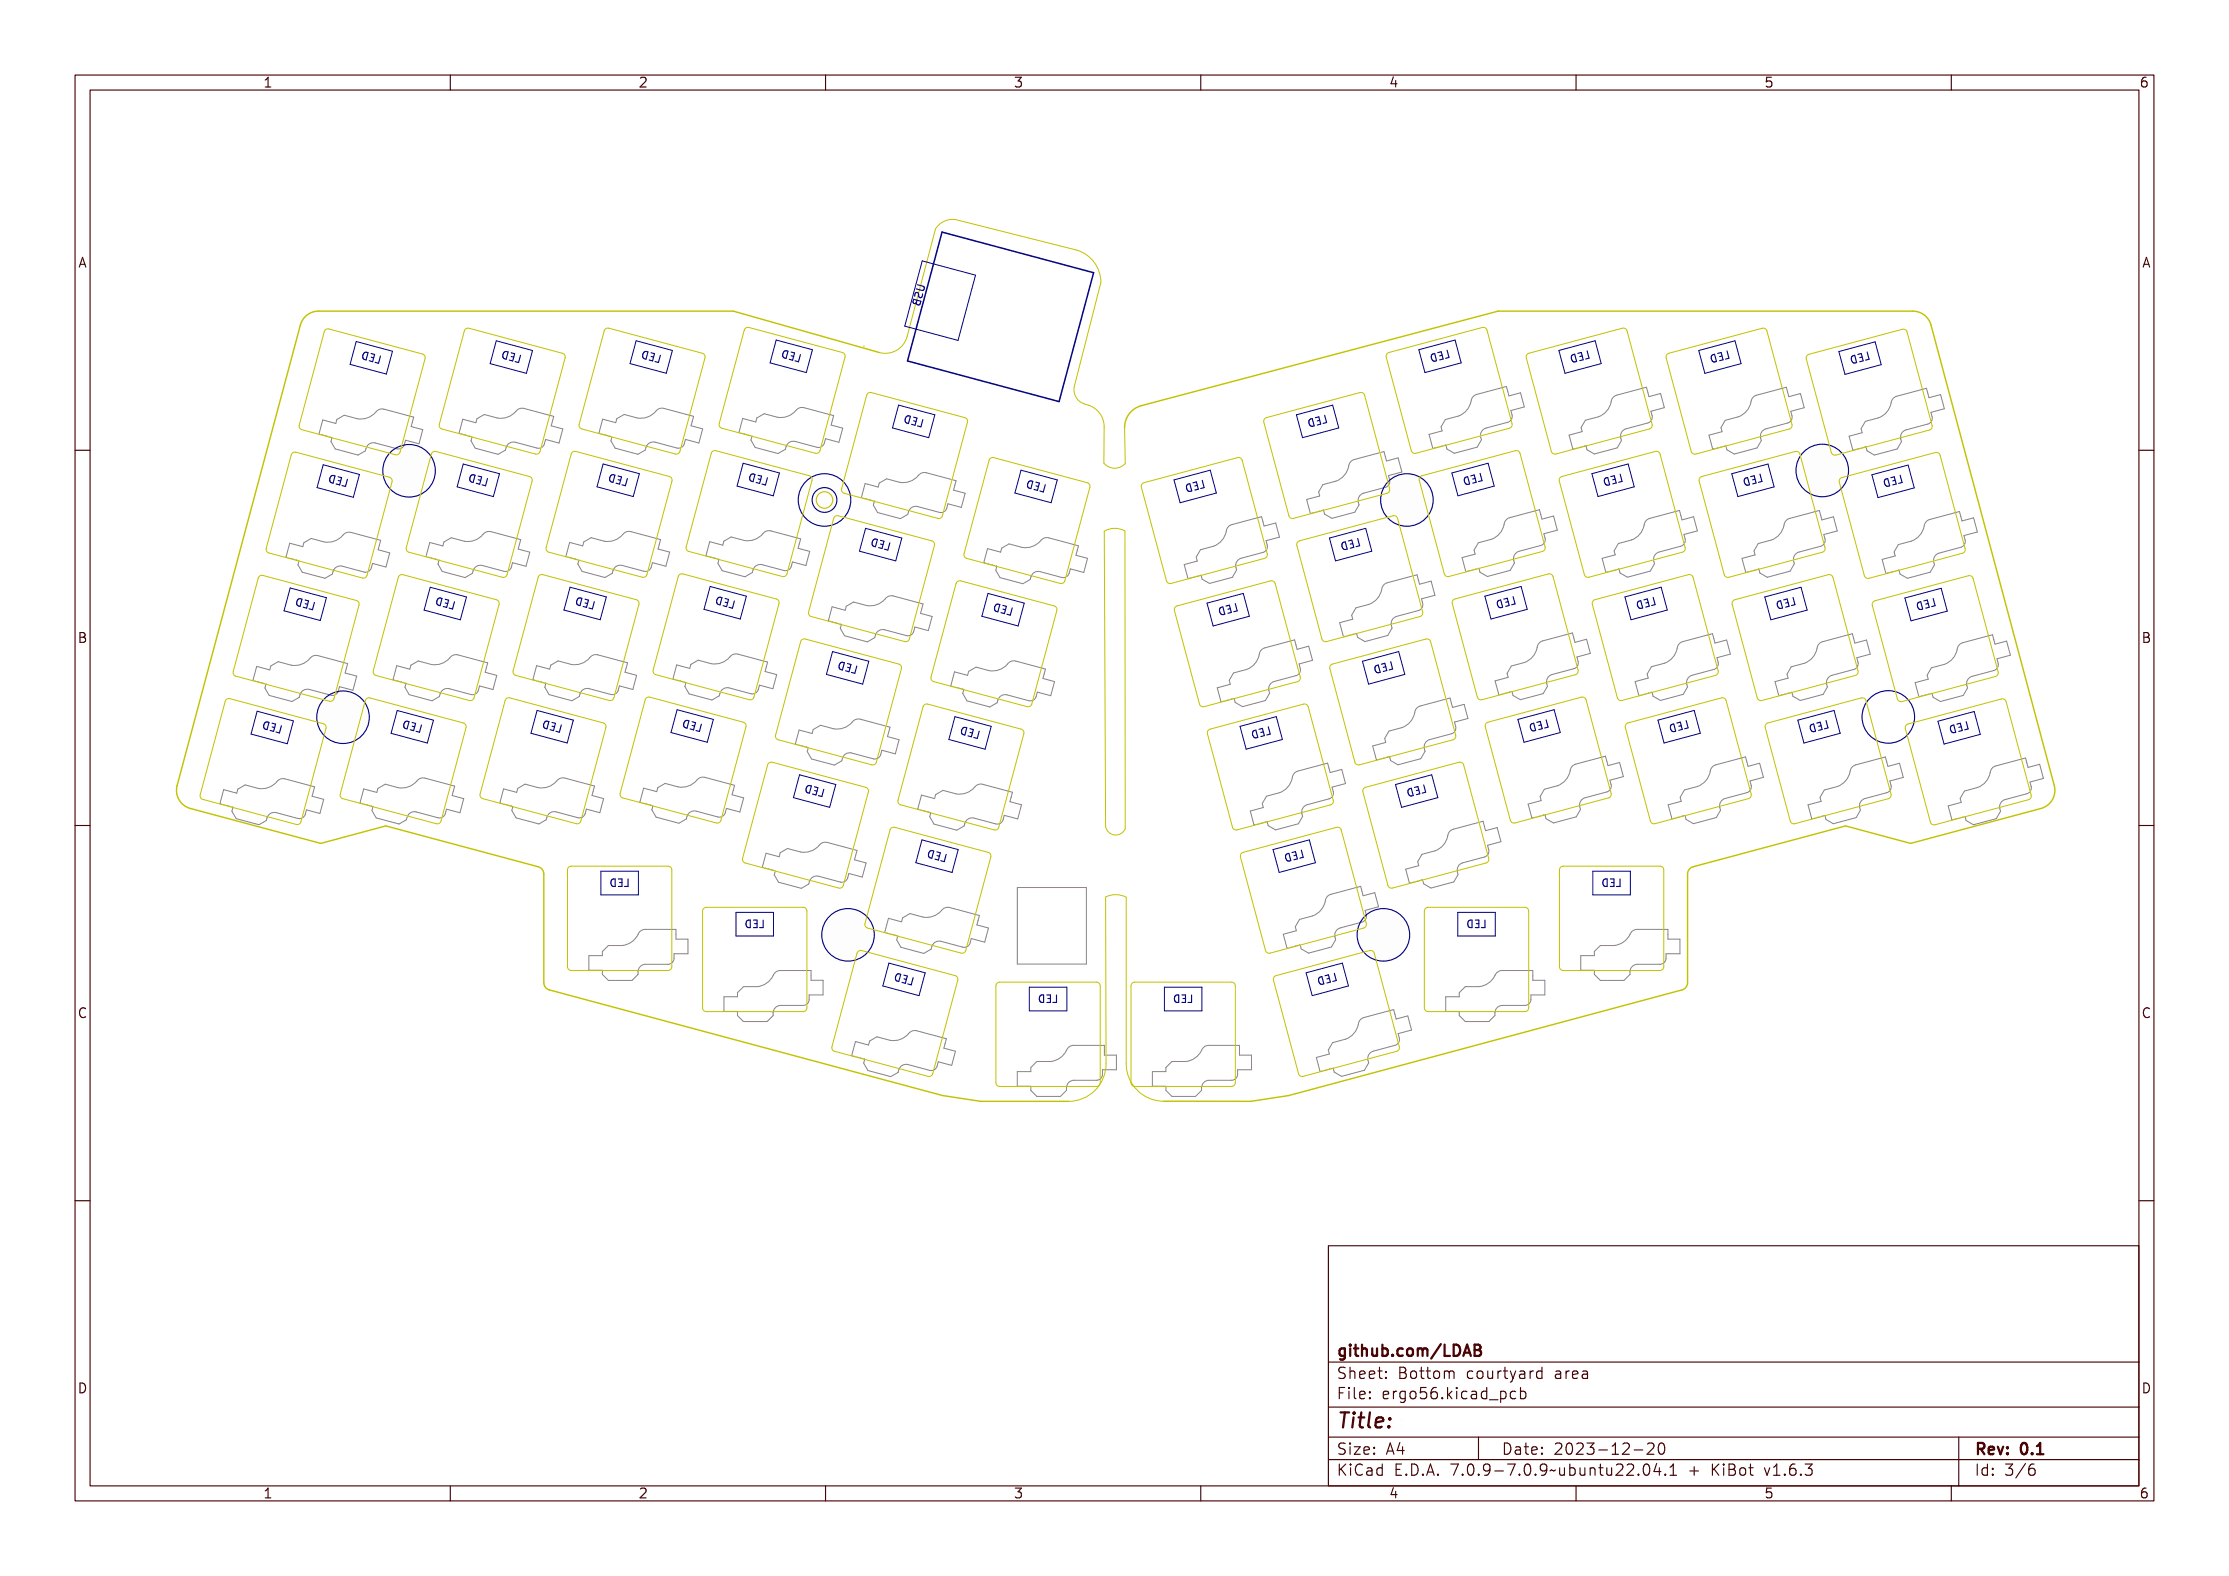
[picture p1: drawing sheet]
<svg xmlns="http://www.w3.org/2000/svg" width="297mm" height="210mm" viewBox="0 0 297 210" stroke-linecap="round" stroke-linejoin="round" font-family="sans-serif">
<defs><g id="words">
<text font-size="2.7" fill="#480000" x="178" y="190.3">Title:</text>
<g font-size="2" fill="#480000">
<text x="178" y="180.7">github.com/LDAB</text>
<text x="178" y="183.7">Sheet: Bottom courtyard area</text>
<text x="178" y="186.5">File: ergo56.kicad_pcb</text>
<text x="178" y="193.9">Size: A4</text>
<text x="178" y="196.6">KiCad E.D.A. 7.0.9-7.0.9~ubuntu22.04.1 + KiBot v1.6.3</text>
<text x="200" y="193.9">Date: 2023-12-20</text>
<text x="263" y="196.6">Id: 3/6</text>
<text x="263" y="193.9">Rev: 0.1</text>
</g>
<g font-size="1.7" fill="#480000">
<text x="35" y="11.7">1</text>
<text x="85" y="11.7">2</text>
<text x="135" y="11.7">3</text>
<text x="185" y="11.7">4</text>
<text x="235" y="11.7">5</text>
<text x="285" y="11.7">6</text>
<text x="10.5" y="35.7">A</text>
<text x="285.5" y="35.7">A</text>
<text x="10.5" y="85.6">B</text>
<text x="285.5" y="85.6">B</text>
<text x="10.5" y="135.7">C</text>
<text x="285.5" y="135.7">C</text>
<text x="10.5" y="185.6">D</text>
<text x="285.5" y="185.6">D</text>
<text x="35" y="199.7">1</text>
<text x="85" y="199.7">2</text>
<text x="135" y="199.7">3</text>
<text x="185" y="199.7">4</text>
<text x="235" y="199.7">5</text>
<text x="285" y="199.7">6</text>
</g>
<g font-size="1.3" fill="#000084">
<text x="122.7" y="38.3" transform="rotate(75 122.7 38.3)">USB</text>
<text x="190.6" y="47.7" transform="rotate(15 190.6 47.7)">LED</text>
<text x="209.2" y="47.7" transform="rotate(15 209.2 47.7)">LED</text>
<text x="227.9" y="47.8" transform="rotate(15 227.9 47.8)">LED</text>
<text x="246.6" y="47.9" transform="rotate(15 246.6 47.9)">LED</text>
<text x="48.4" y="48.5" transform="rotate(-15 48.4 48.5)">LED</text>
<text x="67.1" y="48.4" transform="rotate(-15 67.1 48.4)">LED</text>
<text x="85.7" y="48.4" transform="rotate(-15 85.7 48.4)">LED</text>
<text x="104.4" y="48.3" transform="rotate(-15 104.4 48.3)">LED</text>
<text x="120.7" y="56.9" transform="rotate(-15 120.7 56.9)">LED</text>
<text x="174.3" y="56.3" transform="rotate(15 174.3 56.3)">LED</text>
<text x="44" y="64.9" transform="rotate(-15 44 64.9)">LED</text>
<text x="62.7" y="64.8" transform="rotate(-15 62.7 64.8)">LED</text>
<text x="81.3" y="64.8" transform="rotate(-15 81.3 64.8)">LED</text>
<text x="100" y="64.7" transform="rotate(-15 100 64.7)">LED</text>
<text x="137" y="65.6" transform="rotate(-15 137 65.6)">LED</text>
<text x="158" y="65" transform="rotate(15 158 65)">LED</text>
<text x="195" y="64.1" transform="rotate(15 195 64.1)">LED</text>
<text x="213.6" y="64.2" transform="rotate(15 213.6 64.2)">LED</text>
<text x="232.3" y="64.2" transform="rotate(15 232.3 64.2)">LED</text>
<text x="251" y="64.3" transform="rotate(15 251 64.3)">LED</text>
<text x="116.3" y="73.4" transform="rotate(-15 116.3 73.4)">LED</text>
<text x="178.7" y="72.7" transform="rotate(15 178.7 72.7)">LED</text>
<text x="39.6" y="81.3" transform="rotate(-15 39.6 81.3)">LED</text>
<text x="58.3" y="81.2" transform="rotate(-15 58.3 81.2)">LED</text>
<text x="76.9" y="81.2" transform="rotate(-15 76.9 81.2)">LED</text>
<text x="95.6" y="81.1" transform="rotate(-15 95.6 81.1)">LED</text>
<text x="132.6" y="82" transform="rotate(-15 132.6 82)">LED</text>
<text x="162.4" y="81.4" transform="rotate(15 162.4 81.4)">LED</text>
<text x="199.4" y="80.5" transform="rotate(15 199.4 80.5)">LED</text>
<text x="218" y="80.6" transform="rotate(15 218 80.6)">LED</text>
<text x="236.7" y="80.6" transform="rotate(15 236.7 80.6)">LED</text>
<text x="255.4" y="80.7" transform="rotate(15 255.4 80.7)">LED</text>
<text x="111.9" y="89.8" transform="rotate(-15 111.9 89.8)">LED</text>
<text x="183.1" y="89.2" transform="rotate(15 183.1 89.2)">LED</text>
<text x="35.2" y="97.7" transform="rotate(-15 35.2 97.7)">LED</text>
<text x="53.9" y="97.6" transform="rotate(-15 53.9 97.6)">LED</text>
<text x="72.5" y="97.6" transform="rotate(-15 72.5 97.6)">LED</text>
<text x="91.2" y="97.5" transform="rotate(-15 91.2 97.5)">LED</text>
<text x="128.2" y="98.5" transform="rotate(-15 128.2 98.5)">LED</text>
<text x="166.8" y="97.8" transform="rotate(15 166.8 97.8)">LED</text>
<text x="203.8" y="96.9" transform="rotate(15 203.8 96.9)">LED</text>
<text x="222.4" y="97" transform="rotate(15 222.4 97)">LED</text>
<text x="241.1" y="97" transform="rotate(15 241.1 97)">LED</text>
<text x="259.8" y="97.2" transform="rotate(15 259.8 97.2)">LED</text>
<text x="107.5" y="106.2" transform="rotate(-15 107.5 106.2)">LED</text>
<text x="187.5" y="105.6" transform="rotate(15 187.5 105.6)">LED</text>
<text x="81.4" y="118.2">LED</text>
<text x="123.8" y="114.9" transform="rotate(-15 123.8 114.9)">LED</text>
<text x="171.2" y="114.3" transform="rotate(15 171.2 114.3)">LED</text>
<text x="213.5" y="118.2">LED</text>
<text x="99.4" y="123.7">LED</text>
<text x="195.5" y="123.7">LED</text>
<text x="119.4" y="131.3" transform="rotate(-15 119.4 131.3)">LED</text>
<text x="175.6" y="130.7" transform="rotate(15 175.6 130.7)">LED</text>
<text x="138.4" y="133.6">LED</text>
<text x="156.4" y="133.6">LED</text>
</g>
</g></defs>
<g fill="none" stroke="#848484" stroke-width=".13">
<path d="M50.1 54.9a2.62 2.62 0 0 1-2.5 .9l-1.7-.5-1 .6-.2 .5-1.7-.4-.5 1.8 1.7 .5-.1 .5 .6 1 3 .8 1-.5a1.09 1.09 0 0 1 1.3-1.1l2.9 .8a.8 .8 0 0 0 1-.6l.1-.5 1.8 .4 .5-1.8-1.5-.5 .3-1.2-3.9-1.1a1 1 0 0 0-1.1 .4M68.7 54.8a2.63 2.63 0 0 1-2.4 .9l-1.8-.5-1 .6-.1 .5-1.7-.4-.5 1.8 1.7 .5-.1 .5 .5 1 3.1 .8 .9-.5a1.09 1.09 0 0 1 1.4-1.1l2.9 .8a.8 .8 0 0 0 .9-.6l.2-.5 1.8 .4 .5-1.8-1.6-.5 .4-1.2-4-1.1a1 1 0 0 0-1.1 .4M80.3 55.9l1.7 .4 .2-.5 1-.6 1.7 .5a2.74 2.74 0 0 0 2.7-1.1l.5-.2h.4l3.9 1.1-.3 1.2 1.5 .5-.5 1.8-1.8-.4a1.08 1.08 0 0 1-.8 1.1l-3.2-.8a1.07 1.07 0 0 0-1.3 1.1l-1 .5-3-.8-.6-1 .1-.5-1.7-.5zM99 55.8l1.7 .4 .1-.5 1-.6 1.8 .5a2.74 2.74 0 0 0 2.7-1.1l.5-.2h.3l4 1.1-.4 1.2 1.6 .5-.5 1.8-1.8-.4a1.09 1.09 0 0 1-.8 1.1l-3.2-.8a1.07 1.07 0 0 0-1.4 1.1l-.9 .5-3.1-.8-.5-1 .1-.5-1.7-.5zM190.4 57.9l1.8-.5-.2-.5 .6-1 1.7-.5a2.75 2.75 0 0 0 1.8-2.3l.4-.4 .3-.1 3.9-1.1 .4 1.3 1.5-.5 .5 1.9-1.8 .5a1.09 1.09 0 0 1-.1 1.4l-3.2 .9a1.07 1.07 0 0 0-.6 1.6l-.6 1-3 .8-1-.6-.1-.5-1.8 .5zM209.1 58l1.7-.5-.1-.5 .5-1 1.8-.5a2.75 2.75 0 0 0 1.8-2.3l.3-.4 .3-.1 4-1.1 .3 1.3 1.6-.5 .5 1.9-1.8 .5a1.08 1.08 0 0 1-.1 1.4l-3.2 .9a1.07 1.07 0 0 0-.6 1.6l-.6 1-3.1 .8-.9-.6-.2-.5-1.7 .5zM227.7 58l1.8-.5-.2-.5 .6-1 1.7-.5a2.74 2.74 0 0 0 1.8-2.3l.4-.4 .3-.1 3.9-1.1 .4 1.3 1.5-.5 .5 1.9-1.8 .5a1.08 1.08 0 0 1-.1 1.4l-3.2 .9a1.07 1.07 0 0 0-.6 1.6l-.6 1-3 .8-1-.6-.1-.5-1.8 .5zM246.4 58.1l1.7-.4-.1-.6 .5-1 1.8-.4a2.75 2.75 0 0 0 1.8-2.3l.3-.5 .3-.1 4-1.1 .3 1.3 1.6-.4 .5 1.9-1.8 .4a1.08 1.08 0 0 1-.1 1.5l-3.2 .9a1.06 1.06 0 0 0-.6 1.5l-.6 1-3 .8-1-.5-.2-.6-1.7 .5zM38.6 72.4l1.7 .4 .2-.5 1-.5 1.7 .4a2.74 2.74 0 0 0 2.7-1.1l.6-.2h.3l3.9 1.1-.3 1.3 1.5 .4-.5 1.9-1.8-.5a1.08 1.08 0 0 1-.8 1.1l-3.2-.8a1.07 1.07 0 0 0-1.3 1.1l-1 .6-3-.9-.6-.9 .1-.6-1.7-.4zM64.3 71.2a2.63 2.63 0 0 1-2.4 .9l-1.8-.4-1 .5-.1 .6-1.7-.5-.5 1.9 1.7 .4-.1 .6 .5 .9 3.1 .9 .9-.6a1.09 1.09 0 0 1 1.4-1l2.9 .7a.8 .8 0 0 0 .9-.5l.2-.6 1.8 .5 .5-1.9-1.6-.4 .4-1.3-4-1.1a1 1 0 0 0-1.1 .4M75.9 72.3l1.7 .4 .2-.5 1-.6 1.7 .5a2.74 2.74 0 0 0 2.7-1.1l.5-.2h.4l3.9 1.1-.3 1.3 1.5 .4-.5 1.9-1.8-.5a1.09 1.09 0 0 1-.8 1.1l-3.2-.8a1.06 1.06 0 0 0-1.3 1.1l-1 .6-3-.9-.6-.9 .1-.6-1.7-.4zM94.6 72.2l1.7 .4 .1-.5 1-.5 1.8 .4a2.75 2.75 0 0 0 2.7-1.1l.5-.2h.3l4 1.1-.4 1.3 1.6 .4-.5 1.9-1.8-.5a1.09 1.09 0 0 1-.8 1.1l-3.2-.8a1.07 1.07 0 0 0-1.4 1.1l-.9 .6-3.1-.9-.5-.9 .1-.6-1.7-.4z"/>
<path d="M115.3 64.4l1.7 .5 .2-.5 .9-.6 1.8 .5a2.75 2.75 0 0 0 2.7-1.1l.5-.2h.3l4 1.1-.3 1.2 1.5 .4-.5 1.9-1.8-.5a1.08 1.08 0 0 1-.8 1.2l-3.2-.8a1.07 1.07 0 0 0-1.3 1l-1 .6-3.1-.8-.5-1 .1-.5-1.7-.5zM138.7 72.1a2.63 2.63 0 0 1-2.5 .8l-1.8-.4-.9 .5-.2 .6-1.7-.5-.5 1.9 1.7 .5-.1 .5 .5 1 3.1 .8 1-.6a1.09 1.09 0 0 1 1.3-1l2.9 .7a.8 .8 0 0 0 1-.5l.1-.6 1.8 .5 .5-1.9-1.5-.4 .3-1.3-4-1a1 1 0 0 0-1 .4M157.8 75.2l1.7-.4-.1-.6 .6-.9 1.7-.5a2.75 2.75 0 0 0 1.8-2.3l.4-.5 .2-.1 4-1.1 .3 1.3 1.6-.4 .5 1.9-1.8 .5a1.09 1.09 0 0 1-.1 1.4l-3.2 .9a1.06 1.06 0 0 0-.6 1.6l-.6 .9-3 .8-1-.5-.2-.6-1.7 .5zM174.1 66.6l1.7-.5-.1-.5 .6-1 1.7-.5a2.74 2.74 0 0 0 1.8-2.3l.4-.4 .2-.2 4-1 .3 1.2 1.6-.4 .5 1.9-1.8 .5a1.08 1.08 0 0 1-.1 1.4l-3.2 .9a1.07 1.07 0 0 0-.6 1.6l-.6 1-3 .8-1-.6-.2-.5-1.7 .4zM200.4 69.9a1 1 0 0 1 .8-.9l3.9-1.1 .4 1.3 1.5-.4 .5 1.8-1.8 .5a1.08 1.08 0 0 1-.1 1.4l-3.2 1a1.07 1.07 0 0 0-.6 1.5l-.6 1-3 .8-1-.5-.1-.6-1.8 .5-.5-1.9 1.8-.5-.2-.5 .6-1 1.7-.4a2.63 2.63 0 0 0 1.7-2M213.5 74.4l1.7-.5-.1-.5 .5-1 1.8-.4a2.74 2.74 0 0 0 1.8-2.3l.3-.5 .3-.1 4-1.1 .3 1.3 1.6-.4 .5 1.8-1.8 .5a1.08 1.08 0 0 1-.1 1.4l-3.2 1a1.07 1.07 0 0 0-.6 1.5l-.6 1-3.1 .8-.9-.5-.2-.6-1.7 .5zM232.1 74.4l1.8-.5-.2-.5 .6-1 1.7-.4a2.74 2.74 0 0 0 1.8-2.3l.4-.5 .3-.1 3.9-1.1 .4 1.3 1.5-.4 .5 1.8-1.8 .5a1.08 1.08 0 0 1-.1 1.4l-3.2 1a1.07 1.07 0 0 0-.6 1.5l-.6 1-3 .8-1-.5-.1-.6-1.8 .5zM250.8 74.5l1.7-.4-.1-.6 .5-.9 1.8-.5a2.75 2.75 0 0 0 1.8-2.3l.3-.5 .3-.1 4-1 .3 1.2 1.6-.4 .5 1.9-1.8 .5a1.08 1.08 0 0 1-.1 1.4l-3.2 .9a1.07 1.07 0 0 0-.6 1.6l-.6 .9-3 .9-1-.6-.2-.5-1.7 .4zM34.2 88.8l1.7 .5 .2-.6 1-.5 1.7 .4a2.74 2.74 0 0 0 2.7-1.1l.6-.2 .3 .1 3.9 1-.3 1.3 1.5 .4-.5 1.9-1.8-.5a1.08 1.08 0 0 1-.8 1.2l-3.2-.8a1.07 1.07 0 0 0-1.3 1l-1 .6-3-.8-.6-1 .1-.5-1.7-.5zM59.9 87.7a2.63 2.63 0 0 1-2.4 .8l-1.8-.4-1 .5-.1 .6-1.7-.5-.5 1.9 1.7 .5-.1 .5 .5 1 3.1 .8 .9-.6a1.09 1.09 0 0 1 1.4-1l2.9 .7a.8 .8 0 0 0 .9-.5l.2-.6 1.8 .5 .5-1.9-1.6-.4 .4-1.3-4-1a1 1 0 0 0-1.1 .4M71.5 88.7l1.7 .5 .2-.6 1-.5 1.7 .4a2.74 2.74 0 0 0 2.7-1.1l.5-.2 .4 .1 3.9 1-.3 1.3 1.5 .4-.5 1.9-1.8-.5a1.08 1.08 0 0 1-.8 1.2l-3.2-.8a1.06 1.06 0 0 0-1.3 1l-1 .6-3-.8-.6-1 .1-.6-1.7-.4zM90.2 88.6l1.7 .5 .1-.6 1-.5 1.8 .4a2.75 2.75 0 0 0 2.7-1.1l.5-.2 .3 .1 4 1-.4 1.3 1.6 .4-.5 1.9-1.8-.5a1.09 1.09 0 0 1-.8 1.2l-3.2-.8a1.07 1.07 0 0 0-1.4 1l-.9 .6-3.1-.8-.5-1 .1-.5-1.7-.5z"/>
<path d="M106.5 97.3l1.7 .4 .2-.5 .9-.6 1.8 .5a2.74 2.74 0 0 0 2.7-1.1l.5-.2h.3l4 1.1-.3 1.3 1.5 .4-.5 1.9-1.8-.5a1.08 1.08 0 0 1-.8 1.1l-3.2-.8a1.06 1.06 0 0 0-1.3 1.1l-1 .6-3.1-.9-.5-.9 .1-.6-1.7-.4zM110.9 80.9l1.7 .4 .2-.5 .9-.6 1.8 .5a2.74 2.74 0 0 0 2.7-1.1l.5-.2h.3l4 1.1-.3 1.2 1.5 .4-.5 1.9-1.8-.4a1.08 1.08 0 0 1-.8 1.1l-3.2-.8a1.07 1.07 0 0 0-1.3 1.1l-1 .5-3.1-.8-.5-1 .1-.5-1.7-.5zM134.3 88.5a2.62 2.62 0 0 1-2.5 .9l-1.8-.5-.9 .6-.2 .5-1.7-.5-.5 1.9 1.7 .5-.1 .5 .5 1 3.1 .8 1-.6a1.09 1.09 0 0 1 1.3-1l2.9 .8a.8 .8 0 0 0 1-.6l.1-.6 1.8 .5 .5-1.9-1.5-.4 .3-1.2-4-1.1a1 1 0 0 0-1 .4M162.2 91.7l1.7-.5-.1-.5 .6-1 1.7-.5a2.74 2.74 0 0 0 1.8-2.3l.4-.4 .2-.2 4-1 .3 1.2 1.6-.4 .5 1.9-1.8 .5a1.09 1.09 0 0 1-.1 1.4l-3.2 .9a1.06 1.06 0 0 0-.6 1.6l-.6 1-3 .8-1-.6-.2-.5-1.7 .4zM178.5 83l1.7-.5-.1-.5 .6-1 1.7-.5a2.74 2.74 0 0 0 1.8-2.3l.4-.4 .2-.1 4-1.1 .3 1.2 1.6-.4 .5 1.9-1.8 .5a1.08 1.08 0 0 1-.1 1.4l-3.2 .9a1.07 1.07 0 0 0-.6 1.6l-.6 1-3 .8-1-.6-.2-.5-1.7 .5zM182.9 99.4l1.7-.5-.1-.5 .6-1 1.7-.4a2.75 2.75 0 0 0 1.8-2.3l.4-.5 .2-.1 4-1.1 .3 1.3 1.6-.4 .5 1.8-1.8 .5a1.08 1.08 0 0 1-.1 1.4l-3.2 1a1.07 1.07 0 0 0-.6 1.5l-.6 1-3 .8-1-.6-.2-.5-1.7 .5zM199.2 90.7l1.8-.4-.2-.6 .6-1 1.7-.4a2.75 2.75 0 0 0 1.8-2.3l.4-.5 .3-.1 3.9-1.1 .4 1.3 1.5-.4 .5 1.9-1.8 .4a1.08 1.08 0 0 1-.1 1.5l-3.2 .9a1.07 1.07 0 0 0-.6 1.5l-.6 1-3 .8-1-.5-.1-.6-1.8 .5zM217.9 90.8l1.7-.4-.1-.6 .5-1 1.8-.4a2.74 2.74 0 0 0 1.8-2.3l.3-.5 .3-.1 4-1.1 .3 1.3 1.6-.4 .5 1.9-1.8 .4a1.08 1.08 0 0 1-.1 1.5l-3.2 .9a1.07 1.07 0 0 0-.6 1.5l-.6 1-3.1 .8-.9-.5-.2-.6-1.7 .5zM236.5 90.8l1.8-.4-.2-.6 .6-.9 1.7-.5a2.75 2.75 0 0 0 1.8-2.3l.4-.5 .3-.1 3.9-1.1 .4 1.3 1.5-.4 .5 1.9-1.8 .5a1.08 1.08 0 0 1-.1 1.4l-3.2 .9a1.07 1.07 0 0 0-.6 1.5l-.6 1-3 .8-1-.5-.1-.6-1.8 .5zM255.2 91l1.7-.5-.1-.5 .5-1 1.8-.5a2.74 2.74 0 0 0 1.8-2.3l.3-.4 .3-.2 4-1 .3 1.2 1.6-.4 .5 1.9-1.8 .5a1.08 1.08 0 0 1-.1 1.4l-3.2 .9a1.06 1.06 0 0 0-.6 1.6l-.6 1-3 .8-1-.6-.2-.5-1.7 .5zM29.8 105.2l1.7 .5 .2-.5 1-.6 1.7 .5a2.75 2.75 0 0 0 2.7-1.1l.6-.2h.3l3.9 1-.3 1.3 1.5 .4-.5 1.9-1.8-.5a1.08 1.08 0 0 1-.8 1.2l-3.2-.8a1.07 1.07 0 0 0-1.3 1l-1 .6-3-.8-.6-1 .1-.5-1.7-.5zM48.5 105.1l1.7 .5 .1-.5 1-.6 1.8 .5a2.74 2.74 0 0 0 2.7-1.1l.5-.2h.3l4 1.1-.4 1.2 1.6 .4-.5 1.9-1.8-.5a1.09 1.09 0 0 1-.8 1.2l-3.2-.8a1.06 1.06 0 0 0-1.4 1l-.9 .6-3.1-.8-.5-1 .1-.5-1.7-.5z"/>
<path d="M67.1 105.1l1.7 .5 .2-.5 1-.6 1.7 .5a2.74 2.74 0 0 0 2.7-1.1l.5-.3 .4 .1 3.9 1-.3 1.3 1.5 .4-.5 1.9-1.8-.5a1.08 1.08 0 0 1-.8 1.2l-3.2-.8a1.06 1.06 0 0 0-1.3 1l-1 .6-3-.8-.6-1 .1-.5-1.7-.5zM85.8 105l1.7 .5 .1-.5 1-.6 1.8 .5a2.75 2.75 0 0 0 2.7-1.1l.5-.2h.3l4 1-.4 1.3 1.6 .4-.5 1.9-1.8-.5a1.08 1.08 0 0 1-.8 1.2l-3.2-.8a1.07 1.07 0 0 0-1.4 1l-.9 .6-3.1-.8-.5-1 .1-.5-1.7-.5zM102.1 113.7l1.7 .5 .2-.6 .9-.5 1.8 .4a2.74 2.74 0 0 0 2.7-1.1l.5-.2 .3 .1 4 1-.3 1.3 1.5 .4-.5 1.9-1.8-.5a1.08 1.08 0 0 1-.8 1.2l-3.2-.8a1.07 1.07 0 0 0-1.3 1l-1 .6-3.1-.8-.5-1 .1-.6-1.7-.4zM122.8 105.9l1.7 .5 .2-.5 .9-.6 1.8 .5a2.74 2.74 0 0 0 2.7-1.1l.5-.2h.3l4 1.1-.3 1.2 1.5 .4-.5 1.9-1.8-.5a1.09 1.09 0 0 1-.8 1.2l-3.2-.8a1.07 1.07 0 0 0-1.3 1.1l-1 .5-3.1-.8-.5-1 .1-.5-1.7-.5zM135.6 118.3h9.2v10.2h-9.2zM166.6 108.1l1.7-.5-.1-.5 .6-1 1.7-.5a2.74 2.74 0 0 0 1.8-2.3l.4-.4 .2-.1 4-1.1 .3 1.2 1.6-.4 .5 1.9-1.8 .5a1.08 1.08 0 0 1-.1 1.4l-3.2 .9a1.07 1.07 0 0 0-.6 1.6l-.6 1-3 .8-1-.6-.2-.5-1.7 .5zM187.3 115.8l1.7-.4-.1-.6 .6-1 1.7-.4a2.74 2.74 0 0 0 1.8-2.3l.4-.5 .2-.1 4-1.1 .3 1.3 1.6-.4 .5 1.9-1.8 .4a1.09 1.09 0 0 1-.1 1.5l-3.2 .9a1.07 1.07 0 0 0-.6 1.5l-.6 1-3 .8-1-.5-.2-.6-1.7 .5zM203.6 107.1l1.8-.4-.2-.5 .6-1 1.7-.5a2.75 2.75 0 0 0 1.8-2.3l.4-.5 .3-.1 3.9-1 .4 1.2 1.5-.4 .5 1.9-1.8 .5a1.08 1.08 0 0 1-.1 1.4l-3.2 .9a1.07 1.07 0 0 0-.6 1.6l-.6 .9-3 .9-1-.6-.1-.5-1.8 .4zM222.3 107.2l1.7-.4-.1-.6 .5-.9 1.8-.5a2.75 2.75 0 0 0 1.8-2.3l.3-.5 .3-.1 4-1 .3 1.2 1.6-.4 .5 1.9-1.8 .5a1.09 1.09 0 0 1-.1 1.4l-3.2 .9a1.07 1.07 0 0 0-.6 1.6l-.6 .9-3.1 .9-.9-.6-.2-.5-1.7 .4zM240.9 107.3l1.8-.5-.2-.5 .6-1 1.7-.5a2.74 2.74 0 0 0 1.8-2.3l.4-.4 .3-.2 3.9-1 .4 1.2 1.5-.4 .5 1.9-1.8 .5a1.08 1.08 0 0 1-.1 1.4l-3.2 .9a1.07 1.07 0 0 0-.6 1.6l-.6 .9-3 .9-1-.6-.1-.5-1.8 .4zM259.6 107.4l1.7-.5-.1-.5 .5-1 1.8-.5a2.74 2.74 0 0 0 1.8-2.3l.3-.4 .3-.1 4-1.1 .3 1.3 1.6-.5 .5 1.9-1.8 .5a1.08 1.08 0 0 1-.1 1.4l-3.2 .9a1.07 1.07 0 0 0-.6 1.6l-.6 1-3 .8-1-.6-.2-.5-1.7 .5zM78.5 127.3h1.8v-.5l.8-.8h1.8a2.75 2.75 0 0 0 2.3-1.8l.5-.3 .3-.1h4.1v1.3h1.6v2h-1.9a1.08 1.08 0 0 1-.5 1.3l-3.3 .1a1.07 1.07 0 0 0-1 1.3l-.8 .8h-3.1l-.8-.8v-.5h-1.8z"/>
<path d="M96.5 132.8h1.8v-.5l.8-.8h1.8a2.75 2.75 0 0 0 2.3-1.8l.5-.3 .3-.1h4.1v1.3h1.6v2h-1.9a1.08 1.08 0 0 1-.5 1.3l-3.3 .1a1.07 1.07 0 0 0-1 1.3l-.8 .8h-3.1l-.8-.8v-.5h-1.8zM114 138.8l1.7 .5 .2-.6 .9-.5 1.8 .4a2.75 2.75 0 0 0 2.7-1.1l.5-.2 .3 .1 4 1-.3 1.3 1.5 .4-.5 1.9-1.8-.5a1.08 1.08 0 0 1-.8 1.2l-3.2-.8a1.07 1.07 0 0 0-1.3 1l-1 .6-3.1-.8-.5-1 .1-.6-1.7-.4zM118.4 122.4l1.7 .4 .2-.5 .9-.6 1.8 .5a2.75 2.75 0 0 0 2.7-1.1l.5-.2h.3l4 1.1-.3 1.2 1.5 .5-.5 1.8-1.8-.4a1.08 1.08 0 0 1-.8 1.1l-3.2-.8a1.07 1.07 0 0 0-1.3 1.1l-1 .5-3.1-.8-.5-.9 .1-.6-1.7-.4zM160.1 140a2.63 2.63 0 0 1-2.1 1.5h-1.8l-.8 .7v.6h-1.9v1.9h1.9v.6l.8 .8h3.1l.8-.8a1.09 1.09 0 0 1 1-1.4h3a.8 .8 0 0 0 .8-.8v-.6h1.9v-1.9h-1.6v-1.3h-4.1a1 1 0 0 0-1 .7M171 124.5l1.7-.5-.1-.5 .6-1 1.7-.4a2.74 2.74 0 0 0 1.8-2.3l.4-.5 .2-.1 4-1.1 .3 1.3 1.6-.4 .5 1.8-1.8 .5a1.08 1.08 0 0 1-.1 1.4l-3.2 1a1.07 1.07 0 0 0-.6 1.5l-.6 1-3 .8-1-.6-.2-.5-1.7 .5zM192.6 132.8h1.8v-.5l.8-.8h1.8a2.75 2.75 0 0 0 2.3-1.8l.5-.3 .3-.1h4.1v1.3h1.6v2h-1.8a1.08 1.08 0 0 1-.5 1.3l-3.3 .1a1.07 1.07 0 0 0-1 1.3l-.8 .8h-3.2l-.8-.8v-.5h-1.8zM210.6 127.3h1.8v-.5l.8-.8h1.8a2.75 2.75 0 0 0 2.3-1.8l.5-.3 .3-.1h4.1v1.3h1.6v2h-1.8a1.08 1.08 0 0 1-.5 1.3l-3.3 .1a1.07 1.07 0 0 0-1 1.3l-.8 .8h-3.2l-.8-.8v-.5h-1.8zM135.5 142.8h1.9v-.6l.8-.7h1.8a2.75 2.75 0 0 0 2.3-1.8l.4-.4h.4h4.1v1.3h1.6v1.9h-1.9a1.08 1.08 0 0 1-.5 1.4h-3.3a1.07 1.07 0 0 0-1 1.4l-.8 .8h-3.1l-.8-.8v-.6h-1.9zM175.4 140.9l1.7-.5-.1-.5 .6-1 1.7-.4a2.74 2.74 0 0 0 1.8-2.3l.4-.5 .2-.1 4-1.1 .3 1.3 1.6-.4 .5 1.9-1.8 .4a1.08 1.08 0 0 1-.1 1.5l-3.2 .9a1.06 1.06 0 0 0-.6 1.5l-.6 1-3 .8-1-.5-.2-.6-1.7 .5z"/>
</g>
<path d="M40 43.3l-16.4 61.4a2.5 2.5 0 0 0 1.8 3M97.7 41.5l19.4 5.5M152.1 54.1a3 3 0 0 0-2.3 2.9M257.3 43.3l16.4 61.4a2.5 2.5 0 0 1-1.8 3M51.4 110.1l-8.7 2.3M71.7 115.5a1 1 0 0 1 .8 1M225.6 115.5a1 1 0 0 0-.7 1v14.4a1 1 0 0 1-.8 1l-52.4 14.1M72.5 130.9a1 1 0 0 0 .7 1M125.6 146l5.1 .8M155.1 146.7l11.6 .1" fill="none" stroke="#c2c200" stroke-width=".19"/>
<path d="M124.6 30.5a2.69 2.69 0 0 1 2.7-1.2l16.2 4a4.5 4.5 0 0 1 3.2 4.3l-3.5 13.8a2.09 2.09 0 0 0 1.8 2.6M120.9 44.8a3 3 0 0 1-3.8 2.2M149.8 57l.1 4.8M149.9 70.8a2.68 2.68 0 0 0-2.8 0l.2 39.3M150.1 119.6v22.1a5 5 0 0 0 5 5M147.4 141.7a5 5 0 0 1-5 5.1" fill="none" stroke="#c2c200" stroke-width=".13"/>
<circle cx="199.6" cy="41.5" r=".09" fill="#c2c200"/>
<path d="M257.3 43.3a2.5 2.5 0 0 0-2.4-1.8h-55.3l-47.5 12.6M25.4 107.7l17.3 4.7M51.4 110.1l20.3 5.4M72.5 116.5v14.4M245.9 110.1l-20.3 5.4M130.7 146.8h11.7M171.7 146l-5 .8" fill="none" stroke="#c2c200" stroke-width=".19"/>
<path d="M124.6 30.5l-3.7 14.3M145 54a3 3 0 0 1 2.1 2.9v4.8a1.89 1.89 0 0 0 2.8 .1M149.9 70.8v39.6a1.37 1.37 0 0 1-1.4 .9 1.37 1.37 0 0 1-1.2-1.2M147.3 119.5l.1 22.2" fill="none" stroke="#c2c200" stroke-width=".13"/>
<circle cx="115.1" cy="46.1" r=".09" fill="#c2c200"/>
<path d="M97.7 41.5h-55.3a2.5 2.5 0 0 0-2.4 1.8M271.9 107.7l-17.3 4.7-8.7-2.3M73.2 131.9l52.4 14.1" fill="none" stroke="#c2c200" stroke-width=".19"/>
<g fill="none" stroke="#c2c200" stroke-width=".13">
<path d="M43.3 44l.5-.2 12.7 3.5 .1 .5-3.4 12.7-.5 .1-12.5-3.3-.2-.2-.1-.5 3.3-12.4zM62 43.9l.5-.2 12.4 3.4 .3 .1 .1 .5-3.3 12.5-.2 .2-.5 .1-12.4-3.3-.2-.2-.2-.4 3.4-12.5zM80.6 43.9l.5-.2 12.5 3.4 .2 .1 .1 .5-3.3 12.4-.1 .3-.5 .1-12.5-3.3-.2-.2-.1-.5 3.3-12.4zM99.3 43.8l.5-.2 12.4 3.4 .3 .1 .1 .5-3.3 12.4-.2 .3-.5 .1-12.4-3.3-.2-.2-.2-.4 3.4-12.5zM115.6 52.4l.5-.1 12.7 3.5 .1 .5-3.3 12.4-.2 .2-.4 .2-12.5-3.4-.2-.1-.2-.5 3.4-12.4zM168.5 55.8l12.7-3.5 .5 .1 .1 .3 3.4 12.4-.2 .5-.2 .1-12.5 3.4-.4-.2-.2-.2-3.3-12.4zM184.8 47.1l.3-.1 12.4-3.4 .5 .2 3.5 12.7-.2 .4-.2 .2-12.4 3.3-.5-.1-.2-.3-3.3-12.4zM203.5 47.2l.2-.1 12.5-3.4 .5 .2 .1 .2 3.3 12.4-.1 .5-.2 .2-12.5 3.3-.5-.1-.1-.3-3.3-12.4zM222.1 47.2l.3-.1 12.4-3.4 .5 .2 .1 .2 3.4 12.5-.2 .4-.2 .2-12.4 3.3-.5-.1-.2-.2-3.3-12.5zM240.8 47.3l.2-.1 12.5-3.3 .5 .1 .1 .2 3.3 12.5-.1 .5-.2 .1-12.5 3.3-.5-.1-.1-.2-3.3-12.5zM34.5 76.8l.5-.1 12.7 3.4 .1 .5-3.3 12.5-.1 .2-.5 .1-12.5-3.3-.2-.1-.1-.5 3.3-12.5zM38.9 60.4l.5-.1 12.7 3.4 .1 .5-3.3 12.5-.1 .2-.5 .1-12.5-3.3-.2-.1-.1-.5 3.3-12.5z"/>
<path d="M53.2 76.7l.5-.1 12.4 3.3 .3 .2 .1 .4-3.3 12.5-.2 .2-.5 .1-12.4-3.3-.2-.1-.2-.5 3.4-12.5zM57.6 60.3l.5-.1 12.4 3.3 .3 .1 .1 .5-3.3 12.5-.2 .2-.5 .1-12.4-3.3-.2-.1-.2-.5 3.4-12.5zM71.8 76.7l.5-.1 12.5 3.3 .2 .1 .1 .5-3.4 12.7-.5 .1-12.5-3.3-.2-.1-.1-.5 3.3-12.5zM76.2 60.3l.5-.1 12.5 3.3 .2 .1 .1 .5-3.3 12.5-.1 .2-.5 .1-12.5-3.3-.2-.2-.1-.4 3.3-12.5zM90.5 76.6l.5-.1 12.4 3.3 .3 .1 .1 .5-3.3 12.5-.2 .2-.5 .1-12.4-3.3-.2-.1-.2-.5zM94.9 60.2l.5-.1 12.4 3.3 .3 .1 .1 .5-3.3 12.5-.2 .2-.5 .1-12.4-3.3-.2-.1-.2-.5 3.4-12.5zM111.2 68.9l.5-.2 12.7 3.5 .1 .5-3.3 12.4-.2 .3-.4 .1-12.5-3.3-.2-.2-.2-.5 3.4-12.4zM127.5 77.5l.5-.1 12.5 3.3 .2 .2 .1 .5-3.3 12.4-.2 .2-.4 .2-12.7-3.5-.1-.5 3.3-12.4zM131.9 61.1l.5-.1 12.5 3.3 .2 .2 .1 .4-3.3 12.5-.2 .2-.4 .1-12.5-3.3-.2-.1-.1-.5 3.3-12.5zM152.2 64.5l.2-.2 12.5-3.3 .5 .1 3.4 12.7-.1 .5-.2 .1-12.5 3.3-.4-.1-.2-.2-3.3-12.5zM172.9 72.2l12.7-3.5 .5 .2 .1 .2 3.4 12.4-.2 .5-.2 .2-12.5 3.3-.4-.1-3.5-12.7zM189.2 63.5l.3-.1 12.4-3.3 .5 .1 .1 .2 3.4 12.5-.2 .5-.2 .1-12.4 3.3-.5-.1-.2-.2-3.3-12.5z"/>
<path d="M193.6 79.9l.3-.1 12.4-3.3 .5 .1 .1 .2 3.4 12.5-.2 .5-.2 .1-12.4 3.3-.5-.1-.2-.2-3.3-12.5zM207.9 63.6l.2-.1 12.5-3.3 .5 .1 .1 .2 3.3 12.5-.1 .4-.2 .2-12.5 3.3-.5-.1-3.4-12.7zM226.5 63.6l.3-.1 12.4-3.3 .5 .1 .1 .2 3.4 12.5-.2 .5-.2 .1-12.4 3.3-.5-.1-.2-.2-3.3-12.5zM245.2 63.8l.2-.2 12.5-3.3 .5 .1 .1 .3 3.3 12.4-.1 .5-.2 .1-12.5 3.4-.5-.2-.1-.2-3.3-12.5zM30.1 93.2l.5-.1 12.7 3.5 .1 .4-3.3 12.5-.1 .2-.5 .2-12.5-3.4-.2-.1-.1-.5 3.3-12.4zM48.8 93.1l.5-.1 12.4 3.3 .3 .2 .1 .5-3.3 12.4-.2 .2-.5 .2-12.4-3.4-.2-.1-.2-.5 3.4-12.4zM67.4 93.1l.5-.1 12.5 3.3 .2 .2 .1 .4-3.4 12.7-.5 .2-12.5-3.4-.2-.1-.1-.5 3.3-12.5zM86.1 93l.5-.1 12.4 3.3 .3 .2 .1 .4-3.3 12.5-.2 .2-.5 .2-12.4-3.4-.2-.1-.2-.5 3.4-12.4zM106.8 85.3l.5-.1 12.7 3.4 .1 .5-3.3 12.5-.2 .2-.4 .1-12.5-3.3-.2-.2-.2-.4 3.4-12.5zM123.1 93.9l.5-.1 12.5 3.4 .2 .1 .1 .5-3.3 12.4-.2 .3-.4 .1-12.5-3.4-.2-.1-.1-.5zM156.6 80.9l.2-.2 12.5-3.3 .5 .1 3.4 12.7-.1 .5-12.7 3.5-.4-.2-.2-.2-3.3-12.4zM161 97.3l.2-.1 12.5-3.4 .5 .1 .1 .3 3.3 12.4-.1 .5-12.7 3.5-.4-.1-.2-.3-3.3-12.4z"/>
<path d="M177.3 88.6l12.7-3.4 .5 .1 .1 .2 3.4 12.5-.2 .4-.2 .2-12.5 3.3-.4-.1-.2-.2-3.3-12.5zM198 96.4l.3-.2 12.4-3.3 .5 .1 .1 .3 3.4 12.4-.2 .5-.2 .1-12.4 3.4-.5-.2-.2-.2-3.3-12.5zM212.3 80l.2-.1 12.5-3.3 .5 .1 .1 .2 3.3 12.5-.1 .5-.2 .1-12.5 3.3-.5-.1-3.4-12.7zM216.7 96.5l.2-.2 12.5-3.3 .5 .1 .1 .2 3.3 12.5-.1 .5-.2 .1-12.5 3.4-.5-.2-.1-.2-3.3-12.5zM230.9 80l.3-.1 12.4-3.3 .5 .1 .1 .2 3.4 12.5-.2 .5-.2 .1-12.4 3.3-.5-.1-3.5-12.7zM235.3 96.5l.3-.2 12.4-3.3 .5 .1 .1 .3 3.4 12.4-.2 .5-.2 .1-12.4 3.4-.5-.2-.2-.2-3.3-12.4zM249.6 80.2l.2-.1 12.5-3.4 .5 .1 3.4 12.7-.1 .5-.2 .1-12.5 3.4-.5-.1-.1-.3-3.3-12.4zM254 96.6l.2-.1 12.5-3.4 .5 .2 .1 .2 3.3 12.5-.1 .4-.2 .2-12.5 3.3-.5-.1-.1-.3-3.3-12.4zM75.7 115.7l.4-.3h12.9l.3 .1 .2 .4v12.9l-.1 .3-.4 .2h-12.9l-.2-.1-.3-.4v-12.9zM102.4 101.7l.5-.1 12.7 3.4 .1 .5-3.5 12.7-.4 .1-12.5-3.3-.2-.1-.2-.5 3.4-12.5zM118.7 110.4l.5-.2 12.5 3.4 .2 .1 .1 .5-3.3 12.5-.2 .2-.4 .1-12.7-3.5-.1-.4 3.3-12.5zM147.3 119.5a3 3 0 0 1 2.8 .1"/>
<path d="M165.4 113.7l.2-.1 12.5-3.4 .5 .2 .1 .2 3.3 12.5-.1 .4-.2 .2-12.5 3.3-.4-.1-.2-.2-3.3-12.5zM181.7 105l12.7-3.4 .5 .1 .1 .2 3.4 12.5-.2 .5-.2 .1-12.5 3.3-.4-.1-.2-.2-3.3-12.5zM207.9 115.7l.4-.3h12.9l.2 .1 .3 .4v12.9l-.1 .3-.4 .2h-12.9h-.3l-.2-.5v-12.9zM93.7 121.1l.4-.2h12.9l.3 .1 .2 .4v12.9l-.1 .3-.4 .2h-12.9l-.2-.1-.3-.4v-12.9zM114.3 126.8l.5-.1 12.5 3.3 .2 .1 .1 .5-3.3 12.5-.2 .2-.4 .1-12.5-3.3-.2-.1-.1-.5 3.3-12.5zM132.8 131.1l.4-.2h12.9h.3l.2 .5v12.9l-.1 .2-.4 .3h-12.9l-.3-.1-.2-.4v-12.9zM150.9 130.9h.3h12.9l.4 .2 .1 .3v12.9l-.2 .4-.3 .1h-12.9l-.4-.3-.1-.2v-12.9zM169.8 130.1l.2-.1 12.5-3.3 .5 .1 .1 .2 3.4 12.5-.2 .5-12.7 3.4-.4-.1-.2-.2-3.3-12.5zM190 121l.3-.1h12.9l.4 .2 .1 .3v12.9l-.3 .4-.2 .1h-12.9l-.4-.2-.1-.3v-12.9z"/>
</g>
<g fill="none" stroke="#000084" stroke-width=".15">
<path d="M122.1 38.5l.8 .2M122.3 39l-.4 .1v.4M122.8 38.4l.9-.3v.2l-.6 .1a.18 .18 0 0 0-.2 .3 .18 .18 0 0 0 .3 .1l.6-.2v.1l-.5 .2a.32 .32 0 0 1-.5-.1 .32 .32 0 0 1 0-.4zM123 39.2l.1-.1a.23 .23 0 0 0 0 .4 .23 .23 0 0 0 .3-.1 .33 .33 0 0 1 .3-.4 .33 .33 0 0 1 .3 .5h-.1a.21 .21 0 0 0 0-.3 .21 .21 0 0 0-.3 0 .33 .33 0 0 1-.3 .5 .33 .33 0 0 1-.3-.5zM123.1 40l1-.3 .1 .3a.24 .24 0 0 1-.1 .3 .24 .24 0 0 1-.3-.1 .27 .27 0 0 1-.3 .3 .27 .27 0 0 1-.3-.3zM123.7 39.9h.3l.1 .1a.15 .15 0 0 1-.1 .2 .15 .15 0 0 1-.2-.1zM48.3 47.5h.1l.3 .8 .4-.1 .1 .1-.6 .1zM49.1 47.3l.5-.2 .1 .2-.5 .1 .1 .2 .4-.1 .1 .1-.5 .2 .1 .3 .5-.1v.1l-.6 .1zM49.8 47.1a.5 .5 0 0 1 .8 .3 .5 .5 0 0 1-.5 .6zM50 47.2a.38 .38 0 0 1 .4 .2 .38 .38 0 0 1-.2 .5zM67 47.4h.1l.2 .8 .5-.1v.1l-.6 .1zM67.7 47.2l.6-.2v.2l-.4 .1 .1 .3 .4-.2v.1l-.4 .2 .1 .3 .4-.1 .1 .1-.6 .1z"/>
<path d="M68.5 47a.5 .5 0 0 1 .7 .3 .5 .5 0 0 1-.5 .6zM68.6 47.1a.38 .38 0 0 1 .5 .2 .38 .38 0 0 1-.3 .5zM85.6 47.4h.1l.3 .8 .4-.1 .1 .1-.6 .1zM86.4 47.2l.5-.2 .1 .1-.5 .2 .1 .2 .4-.1 .1 .1-.5 .1 .1 .4 .5-.1v.1l-.6 .1zM87.1 47a.5 .5 0 0 1 .8 .3 .5 .5 0 0 1-.5 .6zM87.3 47.1a.38 .38 0 0 1 .4 .2 .38 .38 0 0 1-.2 .5zM104.3 47.3h.1l.2 .8 .5-.1v.1l-.6 .1zM105 47.1l.6-.2v.2l-.4 .1 .1 .2 .4-.1v.1l-.4 .2 .1 .3 .4-.1 .1 .1-.6 .1zM105.8 46.9a.5 .5 0 0 1 .7 .3 .5 .5 0 0 1-.5 .6zM105.9 47a.38 .38 0 0 1 .5 .2 .38 .38 0 0 1-.3 .5zM120.6 56l.1-.1 .2 .9 .5-.2v.2l-.6 .1zM121.3 55.8l.6-.2v.1l-.4 .1 .1 .3 .4-.1v.1l-.4 .1 .1 .4 .4-.2 .1 .2-.6 .1z"/>
<path d="M122.1 55.6a.5 .5 0 0 1 .7 .3 .5 .5 0 0 1-.5 .6zM122.1 40.3a.26 .26 0 0 0 .3 .3M122.2 40l-.1 .3M122.2 55.6a.38 .38 0 0 1 .5 .3 .38 .38 0 0 1-.3 .5zM122.7 40.1l-1-.2v.5l.2 .1 .2-.2M123.3 40.1l.3-.1 .1 .1a.18 .18 0 0 1-.1 .3 .18 .18 0 0 1-.3-.2zM174.7 55.4l.1 .1-.2 .8 .4 .1v.1l-.6-.1zM175.4 55.6l.6 .2-.1 .1-.4-.1-.1 .2 .5 .2-.1 .1-.4-.2-.1 .4 .5 .1-.1 .1-.5-.1zM176.2 55.8a.5 .5 0 0 1 .4 .7 .5 .5 0 0 1-.7 .3zM176.3 56a.38 .38 0 0 1 .2 .4 .38 .38 0 0 1-.4 .3zM191 46.7l.1 .1-.2 .8 .4 .1v.1l-.6-.1zM191.7 47l.6 .1v.1l-.5-.1v.3l.4 .1-.1 .1-.4-.1-.1 .3 .5 .1v.1l-.6-.1z"/>
<path d="M192.5 47.2a.5 .5 0 0 1 .5 .6 .5 .5 0 0 1-.8 .3zM192.6 47.3a.38 .38 0 0 1 .2 .4 .38 .38 0 0 1-.4 .3zM209.6 46.8l.2 .1-.3 .8 .5 .1v.1l-.6-.1zM210.4 47l.6 .2-.1 .1-.4-.1-.1 .3 .4 .1v.1l-.4-.1-.1 .3 .4 .1v.1l-.6-.1zM211.1 47.2a.5 .5 0 0 1 .5 .7 .5 .5 0 0 1-.7 .3zM211.2 47.4a.38 .38 0 0 1 .3 .4 .38 .38 0 0 1-.5 .3zM228.3 46.8l.1 .1-.2 .8 .4 .1v.1l-.6-.1zM229 47.1l.6 .1v.1l-.5-.1v.3l.4 .1-.1 .1-.4-.1-.1 .3 .5 .1-.1 .1-.5-.1zM229.8 47.3a.5 .5 0 0 1 .5 .6 .5 .5 0 0 1-.8 .3zM229.9 47.4a.38 .38 0 0 1 .2 .4 .38 .38 0 0 1-.4 .3zM246.9 47h.2l-.3 .9 .5 .1v.1l-.6-.2zM247.7 47.2l.6 .1-.1 .1-.4-.1-.1 .3 .4 .1v.1l-.4-.1-.1 .4 .4 .1v.1l-.6-.2z"/>
<path d="M248.4 47.4a.5 .5 0 0 1 .5 .6 .5 .5 0 0 1-.7 .3zM248.5 47.5a.38 .38 0 0 1 .3 .5 .38 .38 0 0 1-.5 .3zM41 79.9a.5 .5 0 0 1 .8 .3 .5 .5 0 0 1-.5 .7zM43.9 63.9h.1l.3 .8 .4-.1 .1 .1-.6 .2zM44.7 63.7l.5-.1 .1 .1-.5 .1 .1 .3 .4-.1 .1 .1-.5 .1 .1 .3 .5-.1v.1l-.6 .2zM45.4 63.5a.5 .5 0 0 1 .8 .3 .5 .5 0 0 1-.5 .7zM45.6 63.6a.38 .38 0 0 1 .4 .3 .38 .38 0 0 1-.2 .4zM59.7 79.8a.5 .5 0 0 1 .7 .3 .5 .5 0 0 1-.5 .7zM59.8 79.9a.38 .38 0 0 1 .5 .3 .38 .38 0 0 1-.3 .4zM62.6 63.8h.1l.2 .8 .5-.1v.1l-.6 .2zM63.3 63.6l.6-.1v.1l-.4 .1 .1 .3 .4-.1v.1l-.4 .1 .1 .3 .4-.1 .1 .1-.6 .2zM64.1 63.4a.5 .5 0 0 1 .7 .3 .5 .5 0 0 1-.5 .7z"/>
<path d="M64.2 63.5a.38 .38 0 0 1 .5 .3 .38 .38 0 0 1-.3 .4zM78.3 79.8a.5 .5 0 0 1 .8 .3 .5 .5 0 0 1-.5 .7zM78.5 79.9a.38 .38 0 0 1 .4 .3 .38 .38 0 0 1-.2 .4zM81.2 63.8h.1l.3 .8 .4-.1 .1 .1-.6 .2zM82 63.6l.5-.1 .1 .1-.5 .1 .1 .3 .4-.1 .1 .1-.5 .1 .1 .3 .5-.1v.1l-.6 .1zM82.7 63.4a.5 .5 0 0 1 .8 .3 .5 .5 0 0 1-.5 .7zM82.9 63.5a.38 .38 0 0 1 .4 .3 .38 .38 0 0 1-.2 .4zM96.2 79.9l.6-.1v.1l-.4 .1 .1 .3 .4-.1v.1l-.4 .1 .1 .3 .4-.1 .1 .1-.6 .2zM97 79.7a.5 .5 0 0 1 .7 .3 .5 .5 0 0 1-.5 .7zM97.1 79.8a.38 .38 0 0 1 .5 .3 .38 .38 0 0 1-.3 .4zM99.9 63.7h.1l.2 .8 .5-.1v.1l-.6 .2zM100.6 63.5l.6-.1v.1l-.4 .1 .1 .3 .4-.1v.1l-.4 .1 .1 .3 .4-.1 .1 .1-.6 .2z"/>
<path d="M101.4 63.3a.5 .5 0 0 1 .7 .3 .5 .5 0 0 1-.5 .7zM101.5 63.4a.38 .38 0 0 1 .5 .3 .38 .38 0 0 1-.3 .4zM116.2 72.4h.1l.2 .8 .5-.1v.1l-.6 .1zM117 72.2l.5-.2v.1l-.4 .2 .1 .2 .4-.1v.1l-.4 .1 .1 .4 .5-.1v.1l-.6 .1zM117.7 72a.5 .5 0 0 1 .7 .3 .5 .5 0 0 1-.5 .6zM117.8 72.1a.38 .38 0 0 1 .5 .2 .38 .38 0 0 1-.3 .5zM136.9 64.6h.1l.3 .8 .4-.1v.1l-.5 .2zM137.7 64.4l.5-.1 .1 .1-.5 .1 .1 .3 .4-.1v.1l-.4 .1 .1 .3 .5-.1v.1l-.6 .2zM138.4 64.2a.5 .5 0 0 1 .7 .3 .5 .5 0 0 1-.4 .7zM138.6 64.3a.38 .38 0 0 1 .4 .3 .38 .38 0 0 1-.2 .4zM158.3 64.1h.2l-.3 .9 .5 .1v.1l-.6-.2zM159.1 64.3l.6 .1-.1 .2-.4-.2-.1 .3 .4 .1v.1l-.4-.1-.1 .4 .5 .1-.1 .1-.5-.2z"/>
<path d="M159.8 64.5a.5 .5 0 0 1 .5 .6 .5 .5 0 0 1-.7 .3zM160 64.6a.38 .38 0 0 1 .2 .5 .38 .38 0 0 1-.4 .3zM179.1 71.8l.1 .1-.2 .8 .4 .1v.1l-.6-.1zM179.8 72l.6 .2-.1 .1-.4-.1-.1 .3 .5 .1-.1 .1-.4-.1-.1 .3 .5 .1-.1 .1-.5-.1zM180.6 72.2a.5 .5 0 0 1 .4 .7 .5 .5 0 0 1-.7 .3zM180.7 72.4a.38 .38 0 0 1 .2 .4 .38 .38 0 0 1-.4 .3zM195.4 63.2h.1l-.2 .8 .4 .2v.1l-.6-.2zM196.1 63.4l.6 .1v.1l-.5-.1v.3l.4 .1-.1 .1-.4-.1-.1 .3 .5 .2v.1l-.6-.2zM196.9 63.6a.5 .5 0 0 1 .5 .6 .5 .5 0 0 1-.8 .3zM197 63.7a.38 .38 0 0 1 .2 .5 .38 .38 0 0 1-.4 .2zM199.8 79.6h.1l-.2 .9 .4 .1v.1l-.6-.2zM200.5 79.8l.6 .1v.1l-.5-.1v.3l.4 .1-.1 .1-.4-.1-.1 .4 .5 .1v.1l-.6-.2z"/>
<path d="M201.3 80a.5 .5 0 0 1 .5 .6 .5 .5 0 0 1-.8 .3zM214 63.3h.2l-.3 .8 .5 .2v.1l-.6-.2zM214.8 63.5l.6 .1-.1 .1-.4-.1-.1 .3 .4 .1v.1l-.4-.1-.1 .3 .4 .2v.1l-.6-.2zM215.5 63.7a.5 .5 0 0 1 .5 .6 .5 .5 0 0 1-.7 .3zM215.6 63.8a.38 .38 0 0 1 .3 .5 .38 .38 0 0 1-.5 .2zM218.4 79.7h.2l-.3 .9 .5 .1v.1l-.6-.2zM219.2 79.9l.6 .1-.1 .1-.4-.1-.1 .3 .4 .1v.1l-.4-.1-.1 .4 .4 .1v.1l-.6-.2zM232.7 63.3h.1l-.2 .8 .4 .2v.1l-.6-.2zM233.4 63.5l.6 .1v.1l-.5-.1v.3l.4 .1-.1 .1-.4-.1-.1 .3 .5 .2-.1 .1-.5-.2zM234.2 63.7a.5 .5 0 0 1 .5 .6 .5 .5 0 0 1-.8 .3zM234.3 63.8a.38 .38 0 0 1 .2 .5 .38 .38 0 0 1-.4 .2zM237.1 79.7h.1l-.2 .9 .4 .1v.1l-.6-.2z"/>
<path d="M237.8 79.9l.6 .1v.2l-.5-.2v.3l.4 .1-.1 .1-.4-.1-.1 .4 .5 .1-.1 .1-.5-.2zM251.3 63.4h.2l-.3 .9 .5 .1v.1l-.6-.2zM252.1 63.6l.6 .2-.1 .1-.4-.1-.1 .2 .4 .1v.1l-.4-.1-.1 .4 .4 .1v.1l-.6-.1zM252.8 63.8a.5 .5 0 0 1 .5 .6 .5 .5 0 0 1-.7 .3zM252.9 63.9a.38 .38 0 0 1 .3 .5 .38 .38 0 0 1-.5 .3zM255.7 79.8l.2 .1-.3 .8 .5 .1v.1l-.6-.1zM35.1 96.8l.1-.1 .3 .9 .4-.2 .1 .1-.6 .2zM35.9 96.6l.5-.2 .1 .1-.5 .1 .1 .3 .4-.1 .1 .1-.5 .1 .1 .4 .5-.2v.1l-.6 .2zM36.6 96.4a.5 .5 0 0 1 .8 .3 .5 .5 0 0 1-.5 .6zM36.8 96.4a.38 .38 0 0 1 .4 .3 .38 .38 0 0 1-.2 .5zM39.5 80.3h.1l.3 .8 .4-.1 .1 .1-.6 .2zM40.3 80.1l.5-.1 .1 .1-.5 .1 .1 .3 .4-.1 .1 .1-.5 .1 .1 .3 .5-.1v.1l-.6 .2z"/>
<path d="M41.2 80a.38 .38 0 0 1 .4 .3 .38 .38 0 0 1-.2 .4zM53.8 96.7l.1-.1 .2 .9 .5-.2v.1l-.6 .2zM54.5 96.5l.6-.2v.1l-.4 .1 .1 .3 .4-.1v.1l-.4 .1 .1 .4 .4-.2 .1 .1-.6 .2zM55.3 96.3a.5 .5 0 0 1 .7 .3 .5 .5 0 0 1-.5 .6zM55.4 96.3a.38 .38 0 0 1 .5 .3 .38 .38 0 0 1-.3 .5zM58.2 80.2h.1l.2 .8 .5-.1v.1l-.6 .2zM58.9 80l.6-.1v.1l-.4 .1 .1 .3 .4-.1v.1l-.4 .1 .1 .3 .4-.1 .1 .1-.6 .2zM72.4 96.7l.1-.1 .3 .9 .4-.2 .1 .1-.6 .2zM73.2 96.5l.5-.2 .1 .1-.5 .1 .1 .3 .4-.1 .1 .1-.5 .1 .1 .4 .5-.2v.1l-.6 .2zM73.9 96.3a.5 .5 0 0 1 .8 .3 .5 .5 0 0 1-.5 .6zM74.1 96.3a.38 .38 0 0 1 .4 .3 .38 .38 0 0 1-.2 .5zM76.8 80.2h.1l.3 .8 .4-.1 .1 .1-.6 .2z"/>
<path d="M77.6 80l.5-.1 .1 .1-.5 .1 .1 .3 .4-.1 .1 .1-.5 .1 .1 .3 .5-.1v.1l-.6 .2zM91.1 96.6l.1-.1 .2 .9 .5-.2v.1l-.6 .2zM91.8 96.4l.6-.2v.1l-.4 .1 .1 .3 .4-.1v.1l-.4 .1 .1 .4 .4-.2 .1 .1-.6 .2zM92.6 96.2a.5 .5 0 0 1 .7 .3 .5 .5 0 0 1-.5 .6zM92.7 96.2a.38 .38 0 0 1 .5 .3 .38 .38 0 0 1-.3 .5zM95.5 80.1h.1l.2 .8 .5-.1v.1l-.6 .2zM111.8 88.8h.1l.2 .8 .5-.1v.1l-.6 .2zM112.6 88.6l.5-.1v.1l-.4 .1 .1 .3 .4-.1v.1l-.4 .1 .1 .3 .5-.1v.1l-.6 .1zM113.3 88.4a.5 .5 0 0 1 .7 .3 .5 .5 0 0 1-.5 .6zM113.4 88.5a.38 .38 0 0 1 .5 .3 .38 .38 0 0 1-.3 .4zM128.1 97.5h.1l.3 .8 .4-.1v.1l-.5 .1zM128.9 97.3l.5-.2 .1 .1-.5 .2 .1 .2 .4-.1v.1l-.4 .1 .1 .4 .5-.1v.1l-.6 .1z"/>
<path d="M129.6 97.1a.5 .5 0 0 1 .7 .3 .5 .5 0 0 1-.4 .6zM129.8 97.2a.38 .38 0 0 1 .4 .2 .38 .38 0 0 1-.2 .5zM132.5 81.1l.1-.1 .3 .9 .4-.2v.1l-.5 .2zM133.3 80.9l.5-.2 .1 .1-.5 .1 .1 .3 .4-.1v.1l-.4 .1 .1 .4 .5-.2v.1l-.6 .2zM134 80.7a.5 .5 0 0 1 .7 .3 .5 .5 0 0 1-.4 .6zM134.2 80.7a.38 .38 0 0 1 .4 .3 .38 .38 0 0 1-.2 .5zM162.7 80.5l.2 .1-.3 .8 .5 .1v.1l-.6-.1zM163.5 80.7l.6 .2-.1 .1-.4-.1-.1 .2 .4 .1v.2l-.4-.2-.1 .4 .5 .1-.1 .1-.5-.1zM164.2 80.9a.5 .5 0 0 1 .5 .7 .5 .5 0 0 1-.7 .3zM164.4 81a.38 .38 0 0 1 .2 .5 .38 .38 0 0 1-.4 .3zM167.1 96.9l.2 .1-.3 .8 .5 .1v.1l-.6-.1zM167.9 97.1l.6 .2-.1 .1-.4-.1-.1 .3 .4 .1v.1l-.4-.1-.1 .3 .5 .1-.1 .1-.5-.1z"/>
<path d="M168.6 97.3a.5 .5 0 0 1 .5 .7 .5 .5 0 0 1-.7 .3zM168.8 97.5a.38 .38 0 0 1 .2 .4 .38 .38 0 0 1-.4 .3zM183.5 88.3h.1l-.2 .8 .4 .2v.1l-.6-.2zM184.2 88.5l.6 .1-.1 .1-.4-.1-.1 .3 .5 .1-.1 .1-.4-.1-.1 .3 .5 .2-.1 .1-.5-.2zM185 88.7a.5 .5 0 0 1 .4 .6 .5 .5 0 0 1-.7 .3zM185.1 88.8a.38 .38 0 0 1 .2 .5 .38 .38 0 0 1-.4 .2zM201.4 80.1a.38 .38 0 0 1 .2 .5 .38 .38 0 0 1-.4 .3zM204.2 96h.1l-.2 .9 .4 .1v.1l-.6-.2zM204.9 96.2l.6 .2v.1l-.5-.1v.2l.4 .1-.1 .1-.4-.1-.1 .4 .5 .1v.1l-.6-.1zM205.7 96.4a.5 .5 0 0 1 .5 .6 .5 .5 0 0 1-.8 .3zM205.8 96.5a.38 .38 0 0 1 .2 .5 .38 .38 0 0 1-.4 .3zM219.9 80.1a.5 .5 0 0 1 .5 .6 .5 .5 0 0 1-.7 .3z"/>
<path d="M220 80.2a.38 .38 0 0 1 .3 .5 .38 .38 0 0 1-.5 .3zM222.8 96.1h.2l-.3 .9 .5 .1v.1l-.6-.2zM223.6 96.3l.6 .2-.1 .1-.4-.2-.1 .3 .4 .1v.1l-.4-.1-.1 .4 .4 .1v.1l-.6-.2zM224.3 96.5a.5 .5 0 0 1 .5 .6 .5 .5 0 0 1-.7 .3zM224.4 96.6a.38 .38 0 0 1 .3 .5 .38 .38 0 0 1-.5 .3zM238.6 80.1a.5 .5 0 0 1 .5 .6 .5 .5 0 0 1-.8 .3zM238.7 80.2a.38 .38 0 0 1 .2 .5 .38 .38 0 0 1-.4 .3zM241.5 96.1h.1l-.2 .9 .4 .1v.1l-.6-.2zM242.2 96.3l.6 .2v.1l-.5-.1v.2l.4 .1-.1 .2-.4-.2-.1 .4 .5 .1-.1 .1-.5-.1zM243 96.5a.5 .5 0 0 1 .5 .7 .5 .5 0 0 1-.8 .3zM243.1 96.6a.38 .38 0 0 1 .2 .5 .38 .38 0 0 1-.4 .3zM256.5 80l.6 .2-.1 .1-.4-.1-.1 .3 .4 .1v.1l-.4-.1-.1 .3 .4 .1v.1l-.6-.1z"/>
<path d="M257.2 80.2a.5 .5 0 0 1 .5 .7 .5 .5 0 0 1-.7 .3zM257.3 80.4a.38 .38 0 0 1 .3 .4 .38 .38 0 0 1-.5 .3zM260.1 96.2l.2 .1-.3 .8 .5 .1v.1l-.6-.1zM260.9 96.5l.6 .1-.1 .1-.4-.1-.1 .3 .4 .1v.1l-.4-.1-.1 .3 .4 .1v.1l-.6-.1zM261.6 96.7a.5 .5 0 0 1 .5 .6 .5 .5 0 0 1-.7 .3zM261.7 96.8a.38 .38 0 0 1 .3 .4 .38 .38 0 0 1-.5 .3zM81.5 117.2h.1v.9h.5v.1h-.6zM82.3 117.2h.6v.1h-.5v.3h.4v.1h-.4v.4h.5v.1h-.6zM83.1 117.2a.5 .5 0 0 1 .6 .5 .5 .5 0 0 1-.6 .5zM83.2 117.3a.38 .38 0 0 1 .4 .4 .38 .38 0 0 1-.4 .4zM107.4 105.2h.1l.2 .8 .5-.1v.1l-.6 .2zM108.2 105l.5-.1v.1l-.4 .1 .1 .3 .4-.1v.1l-.4 .1 .1 .3 .5-.1v.1l-.6 .2z"/>
<path d="M108.9 104.8a.5 .5 0 0 1 .7 .3 .5 .5 0 0 1-.5 .7zM109 104.9a.38 .38 0 0 1 .5 .3 .38 .38 0 0 1-.3 .4zM123.7 113.9h.1l.3 .8 .4-.1v.1l-.5 .1zM124.5 113.7l.5-.1 .1 .1-.5 .1 .1 .3 .4-.2v.2l-.4 .1 .1 .3 .5-.1v.1l-.6 .1zM125.2 113.5a.5 .5 0 0 1 .7 .3 .5 .5 0 0 1-.4 .6zM125.4 113.6a.38 .38 0 0 1 .4 .2 .38 .38 0 0 1-.2 .5zM171.5 113.4h.2l-.3 .8 .5 .1v.2l-.6-.2zM172.3 113.6l.6 .1-.1 .1-.4-.1-.1 .3 .4 .1v.1l-.4-.1-.1 .3 .5 .1-.1 .2-.5-.2zM173 113.8a.5 .5 0 0 1 .5 .6 .5 .5 0 0 1-.7 .3zM173.2 113.9a.38 .38 0 0 1 .2 .5 .38 .38 0 0 1-.4 .2zM187.9 104.7h.1l-.2 .9 .4 .1v.1l-.6-.2zM188.6 104.9l.6 .1-.1 .1-.4-.1-.1 .3 .5 .1-.1 .1-.4-.1-.1 .4 .5 .1-.1 .1-.5-.2z"/>
<path d="M189.4 105.1a.5 .5 0 0 1 .4 .6 .5 .5 0 0 1-.7 .3zM189.5 105.2a.38 .38 0 0 1 .2 .5 .38 .38 0 0 1-.4 .3zM213.7 117.2h.1v.9h.5v.1h-.6zM214.5 117.2h.5v.1h-.4v.3h.4v.1h-.4v.4h.5v.1h-.6zM215.2 117.2a.5 .5 0 0 1 .7 .5 .5 .5 0 0 1-.7 .5zM215.4 117.3a.38 .38 0 0 1 .3 .4 .38 .38 0 0 1-.3 .4zM99.5 122.7h.1v.8h.5v.2h-.6zM100.3 122.7h.6v.1h-.5v.3h.4v.1h-.4v.3h.5v.2h-.6zM101.1 122.7a.5 .5 0 0 1 .6 .5 .5 .5 0 0 1-.6 .5zM101.2 122.8a.38 .38 0 0 1 .4 .4 .38 .38 0 0 1-.4 .3zM119.3 130.3h.1l.3 .8 .4-.1v.1l-.5 .2zM120.1 130.1l.5-.1 .1 .1-.5 .1 .1 .3 .4-.1v.1l-.4 .1 .1 .3 .5-.1v.1l-.6 .2z"/>
<path d="M120.8 129.9a.5 .5 0 0 1 .7 .3 .5 .5 0 0 1-.4 .7zM121 130a.38 .38 0 0 1 .4 .3 .38 .38 0 0 1-.2 .4zM138.6 132.7h.1v.8h.5v.1h-.6zM139.4 132.7h.6v.1h-.5v.3h.4v.1h-.4v.3h.5v.1h-.6zM140.1 132.7a.5 .5 0 0 1 .7 .4 .5 .5 0 0 1-.7 .5zM140.3 132.8a.38 .38 0 0 1 .3 .3 .38 .38 0 0 1-.3 .4zM156.6 132.7h.1v.8h.5v.1h-.6zM157.4 132.7h.6v.1h-.5v.3h.4v.1h-.4v.3h.5v.1h-.6zM158.1 132.7a.5 .5 0 0 1 .7 .4 .5 .5 0 0 1-.7 .5zM158.3 132.8a.38 .38 0 0 1 .3 .3 .38 .38 0 0 1-.3 .4zM175.9 129.8h.2l-.3 .8 .5 .2v.1l-.6-.2zM176.7 130l.6 .1-.1 .1-.4-.1-.1 .3 .4 .1v.1l-.4-.1-.1 .3 .5 .2-.1 .1-.5-.2z"/>
<path d="M177.4 130.2a.5 .5 0 0 1 .5 .6 .5 .5 0 0 1-.7 .3zM177.6 130.3a.38 .38 0 0 1 .2 .5 .38 .38 0 0 1-.4 .2zM195.7 122.7h.1v.8h.5v.2h-.6zM196.5 122.7h.5v.1h-.4v.3h.4v.1h-.4v.3h.5v.2h-.6zM197.2 122.7a.5 .5 0 0 1 .7 .5 .5 .5 0 0 1-.7 .5zM197.4 122.8a.38 .38 0 0 1 .3 .4 .38 .38 0 0 1-.3 .3z"/>
<circle cx="54.5" cy="62.7" r="3.5"/>
<circle cx="109.9" cy="66.6" r="1.65"/>
<circle cx="109.9" cy="66.6" r="3.5"/>
<circle cx="187.5" cy="66.6" r="3.5"/>
<circle cx="242.8" cy="62.7" r="3.5"/>
<circle cx="45.7" cy="95.6" r="3.5"/>
<circle cx="251.6" cy="95.5" r="3.5"/>
<circle cx="113" cy="124.6" r="3.5"/>
<circle cx="184.3" cy="124.6" r="3.5"/>
</g>
<path d="M125.5 30.9l20.2 5.4-4.6 17.2-20.2-5.4z" fill="none" stroke="#000084" stroke-width=".2"/>
<g fill="none" stroke="#000084" stroke-width=".13">
<path d="M122.9 34.8l7.1 1.9-2.3 8.7-7.1-1.9zM47.5 45.5l4.8 1.3-.8 3-4.9-1.2zM66.1 45.4l4.9 1.3-.9 3-4.8-1.2zM84.8 45.4l4.8 1.3-.8 3-4.9-1.3zM103.4 45.3l4.9 1.3-.9 3-4.8-1.2zM119.7 54l4.9 1.3-.9 3-4.8-1.3zM172.7 55.3l4.9-1.3 .8 3-4.8 1.3zM189.1 46.6l4.8-1.3 .8 3.1-4.8 1.2zM207.7 46.7l4.8-1.3 .9 3-4.9 1.3zM226.3 46.7l4.9-1.3 .8 3.1-4.8 1.2zM245 46.8l4.8-1.3 .9 3.1-4.9 1.3zM38.7 78.4l4.8 1.2-.8 3.1-4.9-1.3z"/>
<path d="M43.1 61.9l4.8 1.3-.8 3.1-4.9-1.3zM57.3 78.3l4.9 1.2-.9 3.1-4.8-1.3zM61.7 61.8l4.9 1.3-.9 3.1-4.8-1.3zM76 78.2l4.8 1.3-.8 3.1-4.9-1.3zM80.4 61.8l4.8 1.3-.8 3.1-4.9-1.3zM94.6 78.2l4.9 1.2-.9 3.1-4.8-1.3zM99 61.7l4.9 1.3-.9 3.1-4.8-1.3zM115.3 70.4l4.9 1.3-.9 3-4.8-1.3zM131.6 79.1l4.9 1.3-.8 3-4.9-1.3zM136 62.7l4.9 1.2-.8 3.1-4.9-1.3zM156.4 63.9l4.9-1.2 .8 3-4.9 1.3zM177.1 71.7l4.9-1.3 .8 3-4.8 1.3z"/>
<path d="M193.5 63l4.8-1.3 .8 3.1-4.8 1.3zM197.9 79.4l4.8-1.2 .8 3-4.8 1.3zM212.1 63.1l4.8-1.3 .9 3.1-4.9 1.3zM216.5 79.5l4.8-1.3 .9 3.1-4.9 1.3zM230.7 63.1l4.9-1.3 .8 3.1-4.8 1.3zM235.1 79.5l4.9-1.2 .8 3-4.8 1.3zM249.4 63.3l4.8-1.3 .9 3-4.9 1.3zM253.8 79.7l4.8-1.3 .9 3-4.9 1.3zM34.3 94.8l4.8 1.3-.8 3-4.9-1.3zM52.9 94.7l4.9 1.3-.9 3-4.8-1.3zM71.6 94.7l4.8 1.3-.8 3-4.9-1.3zM90.2 94.6l4.9 1.3-.9 3-4.8-1.3z"/>
<path d="M110.9 86.8l4.9 1.3-.9 3.1-4.8-1.3zM127.2 95.5l4.9 1.3-.8 3-4.9-1.3zM160.8 80.4l4.9-1.3 .8 3-4.9 1.3zM165.2 96.8l4.9-1.3 .8 3-4.9 1.3zM181.5 88.1l4.9-1.3 .8 3.1-4.8 1.3zM202.3 95.9l4.8-1.3 .8 3-4.8 1.3zM220.9 96l4.8-1.3 .9 3-4.9 1.3zM239.5 96l4.9-1.3 .8 3-4.8 1.3zM258.2 96.1l4.8-1.3 .9 3.1-4.9 1.2zM80.1 116.1h5v3.1h-5zM106.5 103.2l4.9 1.3-.9 3.1-4.8-1.3zM122.8 111.9l4.9 1.3-.8 3.1-4.9-1.3z"/>
<path d="M169.6 113.2l4.9-1.3 .8 3.1-4.9 1.3zM185.9 104.5l4.9-1.3 .8 3.1-4.8 1.3zM212.2 116.1h5v3.1h-5zM98.1 121.6h5v3.1h-5zM118.4 128.3l4.9 1.3-.8 3.1-4.9-1.3zM137.2 131.5h5v3.2h-5zM155.2 131.5h5v3.2h-5zM174 129.6l4.9-1.3 .8 3.1-4.9 1.3zM194.2 121.6h5v3.1h-5z"/>
</g>
<circle cx="109.9" cy="66.6" r="1.1" fill="none" stroke="#c2c200" stroke-width=".15"/>
<g fill="none" stroke="#480000" stroke-width=".15">
<path d="M10 10h277v190h-277zM12 12h273v186h-273zM60 10v2M110 10v2M160 10v2M210 10v2M260 10v2M10 60h2M285 60h2M10 110h2M285 110h2M10 160h2"/>
<path d="M285 160h2M177 166h108v32h-108zM60 198v2M110 198v2M160 198v2M177 181.5h108M177 187.5h108M177 191.5h108M177 194.5h108M178.1 195.2h.2v.6l.6-.6h.3l-.6 .6 .6 .8h-.2l-.5-.7-.2 .2v.5h-.2zM178.2 185h.9v.2h-.7v.4h.6v.2h-.6v.7h-.2zM178.3 182.4l.5-.1h.2v.2a.34 .34 0 0 0-.4-.1 .34 .34 0 0 0-.2 .4 .62 .62 0 0 1 .6 .7 .71 .71 0 0 1-.8 .2v-.2a.4 .4 0 0 0 .4 .1 .4 .4 0 0 0 .3-.3l-.4-.2a.4 .4 0 0 1-.3-.3 .4 .4 0 0 1 .1-.4z"/>
<path d="M178.3 192.5l.5-.1h.2v.2a.34 .34 0 0 0-.4-.1 .34 .34 0 0 0-.2 .4 .62 .62 0 0 1 .6 .7 .71 .71 0 0 1-.8 .2v-.2a.4 .4 0 0 0 .4 .1 .4 .4 0 0 0 .3-.3l-.4-.2a.4 .4 0 0 1-.3-.3 .4 .4 0 0 1 .1-.4zM179.4 182.2h.2v.6a.35 .35 0 0 1 .4-.1 .35 .35 0 0 1 .2 .4v.6h-.2v-.8l-.2-.1a.28 .28 0 0 0-.2 .3v.6h-.2zM179.5 185.4h.4v.9h.4v.2h-.9v-.2h.3v-.8h-.2zM179.5 192.8h.4v.9h.4v.1h-.9v-.1h.3v-.8h-.2zM179.5 195.6h.4v.9h.4v.1h-.9v-.1h.3v-.8h-.2zM179.7 184.9h.2v.3h-.2zM179.7 192.3h.2v.3h-.2zM179.7 195.1h.2v.3h-.2zM180.6 184.9h.4v1.3l.1 .1h.3v.2a.4 .4 0 0 1-.5-.4v-1h-.3zM180.6 192.8h.8v.1l-.6 .8h.6v.1h-.8v-.1l.6-.8h-.6zM180.7 182.8a.49 .49 0 0 1 .6-.1 .49 .49 0 0 1 .2 .5h-.8a.42 .42 0 0 0 .3 .4 .42 .42 0 0 0 .4-.1v.2a.6 .6 0 0 1-.8-.1 .6 .6 0 0 1 .1-.8zM180.7 195.4l.3-.2h.2h.3v.2a.43 .43 0 0 0-.6 0 .43 .43 0 0 0-.2 .5 .43 .43 0 0 0 .2 .5 .43 .43 0 0 0 .6 0v.2a.62 .62 0 0 1-.7 0 .62 .62 0 0 1-.3-.7z"/>
<path d="M180.8 182.9l.2-.1a.27 .27 0 0 1 .3 .3h-.6zM181.8 195.6a.5 .5 0 0 1 .6-.1 .5 .5 0 0 1 .2 .5v.6h-.1v-.1a.38 .38 0 0 1-.5 .2 .38 .38 0 0 1-.2-.5 .38 .38 0 0 1 .4-.2h.3a.35 .35 0 0 0-.3-.4 .35 .35 0 0 0-.4 .2zM181.9 182.8a.49 .49 0 0 1 .6-.1 .49 .49 0 0 1 .2 .5h-.8a.42 .42 0 0 0 .3 .4 .42 .42 0 0 0 .5-.1v.2a.6 .6 0 0 1-.9-.1 .6 .6 0 0 1 .1-.8zM181.9 185.5a.49 .49 0 0 1 .6-.1 .49 .49 0 0 1 .2 .5h-.8a.42 .42 0 0 0 .3 .4 .42 .42 0 0 0 .5-.1v.2a.6 .6 0 0 1-.9-.1 .6 .6 0 0 1 .1-.8zM181.9 192.9a.49 .49 0 0 1 .6-.1 .49 .49 0 0 1 .2 .5h-.8a.42 .42 0 0 0 .3 .4 .42 .42 0 0 0 .5-.1v.2a.6 .6 0 0 1-.9-.1 .6 .6 0 0 1 .1-.8zM182 196.2l.5-.1a.31 .31 0 0 1-.2 .4 .31 .31 0 0 1-.4-.1zM182 182.9l.2-.1a.27 .27 0 0 1 .3 .3h-.6zM182 185.6l.2-.1a.27 .27 0 0 1 .3 .3h-.6zM182 193l.2-.1a.27 .27 0 0 1 .3 .3h-.6zM183 195.7l.4-.2 .2 .2v-.6h.2v1.5h-.2v-.1a.42 .42 0 0 1-.5 .1 .42 .42 0 0 1-.2-.5zM183.2 195.8a.23 .23 0 0 1 .4 0v.3a.33 .33 0 0 1-.2 .4 .48 .48 0 0 1-.2-.7zM183.2 182.3h.2v.4h.4v.1h-.4v.7l.1 .1h.3v.1a.41 .41 0 0 1-.6-.3v-.6h-.3v-.1h.3z"/>
<path d="M183.3 185.4h.2v.3h-.2zM183.3 186.2h.2v.3h-.2zM183.3 192.8h.2v.3h-.2zM183.3 193.6h.2v.2h-.2zM184.5 182.7h.2v.3h-.2zM184.5 183.5h.2v.2h-.2zM185.4 195.2h.9v.2h-.7v.4h.6v.2h-.6v.5h.7v.1h-.9zM185.5 185.5a.49 .49 0 0 1 .6-.1 .49 .49 0 0 1 .2 .5h-.8a.42 .42 0 0 0 .3 .4 .42 .42 0 0 0 .5-.1v.2a.6 .6 0 0 1-.8-.1 .6 .6 0 0 1 0-.8zM185.6 185.6l.2-.1a.27 .27 0 0 1 .3 .3h-.6zM185.7 192.4h.2l.5 1.4h-.2l-.1-.3h-.5l-.1 .3h-.2zM185.8 192.6l.2 .7h-.4zM186.6 182.3h.4a.35 .35 0 0 1 .5 .2 .35 .35 0 0 1-.3 .5 .41 .41 0 0 1 .3 .5 .41 .41 0 0 1-.5 .2h-.4z"/>
<path d="M186.8 185.4h.2v.2a.41 .41 0 0 1 .6-.2v.2a.37 .37 0 0 0-.5-.1 .37 .37 0 0 0-.1 .4v.6h-.2zM186.8 183.1h.2a.27 .27 0 0 1 .3 .2 .27 .27 0 0 1-.3 .3h-.2zM186.8 182.5h.2a.23 .23 0 0 1 .3 .2 .23 .23 0 0 1-.3 .2h-.2zM186.9 196.4h.2v.2h-.2zM187.1 192.4h.2v.9h.2v.2h-.2v.3h-.2v-.3h-.6v-.2zM187.1 192.6v.7h-.4zM187.8 195.2a.76 .76 0 0 1 .9 .7 .76 .76 0 0 1-.9 .7zM187.9 185.5l.3-.2 .3 .2v-.1h.1v1a.53 .53 0 0 1-.7 .4v-.2a.36 .36 0 0 0 .4 .1 .36 .36 0 0 0 .2-.4l-.2 .1a.51 .51 0 0 1-.5-.2 .51 .51 0 0 1 0-.5zM187.9 182.8a.56 .56 0 0 1 .8 .2 .56 .56 0 0 1-.3 .7 .57 .57 0 0 1-.6-.2 .57 .57 0 0 1 .1-.7zM188 195.4h.3a.73 .73 0 0 1 0 1.1h-.3zM188 185.6a.25 .25 0 0 1 .3-.1 .25 .25 0 0 1 .1 .2l.1 .2a.32 .32 0 0 1-.3 .4 .47 .47 0 0 1-.2-.7zM188 182.9a.26 .26 0 0 1 .3-.1 .26 .26 0 0 1 .2 .2v.2a.33 .33 0 0 1-.3 .4l-.2-.2z"/>
<path d="M189.1 185.5a.56 .56 0 0 1 .8 .2 .56 .56 0 0 1-.3 .7 .57 .57 0 0 1-.6-.2 .57 .57 0 0 1 .1-.7zM189.2 185.6a.26 .26 0 0 1 .3-.1 .26 .26 0 0 1 .2 .2v.2a.33 .33 0 0 1-.3 .4l-.2-.2zM189.2 182.3h.2v.4h.4v.1h-.4v.7l.1 .1h.3v.1a.41 .41 0 0 1-.6-.3v-.6h-.2v-.1h.2zM189.3 196.4h.3v.2h-.3zM190.2 185h.8v.2h-.6v.3a.51 .51 0 0 1 .7 .5 .51 .51 0 0 1-.8 .5l-.1-.1v-.2a.37 .37 0 0 0 .5 0 .37 .37 0 0 0 0-.5h-.5zM190.5 182.3h.1v.4h.4v.1h-.4v.7l.1 .1h.3v.1a.41 .41 0 0 1-.5-.3v-.6h-.3v-.1h.3zM190.5 195.2h.3l.4 1.4h-.2l-.1-.3h-.5l-.1 .3h-.2zM190.6 195.4l.2 .7h-.4zM191.5 182.8a.56 .56 0 0 1 .8 .2 .56 .56 0 0 1-.3 .7 .57 .57 0 0 1-.6-.2 .57 .57 0 0 1 .1-.7zM191.5 185.2l.3-.2h.2h.2v.2a.43 .43 0 0 0-.5 0 .43 .43 0 0 0-.2 .5 .44 .44 0 0 1 .7-.1 .44 .44 0 0 1 .1 .6 .47 .47 0 0 1-.6 .3 .47 .47 0 0 1-.3-.5v-.5zM191.6 182.9a.26 .26 0 0 1 .3-.1 .26 .26 0 0 1 .2 .2v.2a.33 .33 0 0 1-.3 .4l-.2-.2zM191.7 185.7a.3 .3 0 0 1 .4 .3 .3 .3 0 0 1-.4 .2l-.1-.2z"/>
<path d="M191.7 196.4h.3v.2h-.3zM192.5 182.7h.2a.21 .21 0 0 1 .2-.1 .21 .21 0 0 1 .2 .2l.1-.2 .2 .1a1.27 1.27 0 0 1 .1 1h-.1v-.8l-.1-.1-.2 .1v.8h-.1v-.8l-.2-.1-.1 .1v.8h-.2zM192.9 186.2h.3v.3h-.3zM193.8 195.2h.9l-.5 1.4h-.2l.5-1.2h-.7zM193.9 184.9h.2v.9l.4-.4h.2l-.4 .4 .5 .7h-.2l-.4-.6-.1 .1v.5h-.2zM195.1 185.4h.5v.9h.3v.2h-.9v-.2h.4v-.8h-.3zM195.2 182.8l.5-.2 .2 .1v.2a.4 .4 0 0 0-.6 0 .4 .4 0 0 0 0 .6 .4 .4 0 0 0 .6 0v.2a.58 .58 0 0 1-.8-.1 .58 .58 0 0 1 .1-.8zM195.3 196.4h.3v.2h-.3zM195.4 184.9h.2v.3h-.2zM196.3 195.4a.45 .45 0 0 1 .5-.2 .45 .45 0 0 1 .3 .5v.5a.46 .46 0 0 1-.5 .5 .46 .46 0 0 1-.4-.5zM196.3 182.8a.56 .56 0 0 1 .8 .2 .56 .56 0 0 1-.3 .7 .57 .57 0 0 1-.6-.2 .57 .57 0 0 1 .1-.7zM196.4 185.5l.5-.2 .2 .1v.2a.4 .4 0 0 0-.6 0 .4 .4 0 0 0 0 .6 .4 .4 0 0 0 .6 0v.2a.58 .58 0 0 1-.8-.1 .58 .58 0 0 1 .1-.8z"/>
<path d="M196.4 182.9a.26 .26 0 0 1 .3-.1 .26 .26 0 0 1 .2 .2v.2a.33 .33 0 0 1-.3 .4l-.2-.2zM196.5 195.4a.39 .39 0 0 1 .4 .5v.2a.29 .29 0 0 1-.3 .4 .29 .29 0 0 1-.2-.4v-.5zM197 191.5v3M197.4 182.7h.2v.8l.2 .1a.28 .28 0 0 0 .3-.3v-.6h.2v1h-.2v-.1a.35 .35 0 0 1-.4 .2 .35 .35 0 0 1-.3-.5zM197.5 185.4a.5 .5 0 0 1 .5-.1 .5 .5 0 0 1 .3 .5v.7h-.2v-.2a.38 .38 0 0 1-.5 .2 .38 .38 0 0 1-.2-.5 .38 .38 0 0 1 .5-.2h.2a.35 .35 0 0 0-.3-.4 .35 .35 0 0 0-.3 .2zM197.6 186l.5-.1a.31 .31 0 0 1-.1 .4 .31 .31 0 0 1-.4-.1zM197.7 196.4h.3v.2h-.3zM198.7 185.5l.3-.2 .3 .2v-.6h.2v1.6h-.2v-.2a.42 .42 0 0 1-.6 .1 .42 .42 0 0 1-.1-.5zM198.7 195.3a.53 .53 0 0 1 .7 0 .53 .53 0 0 1 .1 .6 .6 .6 0 0 1-.2 .6 .6 .6 0 0 1-.6 .1v-.2a.43 .43 0 0 0 .5 0 .43 .43 0 0 0 .1-.4 .44 .44 0 0 1-.6 .1 .44 .44 0 0 1-.1-.6zM198.8 182.7h.2v.2a.41 .41 0 0 1 .6-.2v.2a.37 .37 0 0 0-.4-.1 .37 .37 0 0 0-.2 .4v.5h-.2zM198.8 185.6a.23 .23 0 0 1 .4 0l.1 .3a.33 .33 0 0 1-.3 .4 .48 .48 0 0 1-.2-.7zM198.8 195.4a.3 .3 0 0 1 .5 .3 .3 .3 0 0 1-.5 .2z"/>
<path d="M199.7 186.8h1.2v.1h-1.2zM200 196h.5v.2h-.5zM200.1 182.3h.2v.4h.4v.1h-.4v.7l.1 .1h.3v.1a.41 .41 0 0 1-.6-.3v-.6h-.3v-.1h.3zM200.1 192.4a.76 .76 0 0 1 1 .7 .76 .76 0 0 1-1 .7zM200.3 192.6h.3a.73 .73 0 0 1 0 1.1h-.3zM201 182.7h.2l.3 .8 .3-.8h.2l-.4 .8a.55 .55 0 0 1-.6 .7v-.2h.3l.1-.3zM201 195.2h.9l-.5 1.4h-.2l.5-1.2h-.7zM201 185.4h.2v.1a.42 .42 0 0 1 .6-.1 .42 .42 0 0 1 .1 .5 .42 .42 0 0 1-.1 .5 .42 .42 0 0 1-.6-.1v.6h-.2zM201.3 185.6a.24 .24 0 0 1 .3-.1 .24 .24 0 0 1 .1 .2l.1 .2a.32 .32 0 0 1-.3 .4 .48 .48 0 0 1-.2-.7zM201.4 192.8a.5 .5 0 0 1 .6-.1 .5 .5 0 0 1 .2 .5v.6h-.1v-.1a.38 .38 0 0 1-.5 .2 .38 .38 0 0 1-.2-.5 .38 .38 0 0 1 .4-.2h.3a.35 .35 0 0 0-.3-.4 .35 .35 0 0 0-.4 .2zM201.6 193.4l.5-.1a.31 .31 0 0 1-.2 .4 .31 .31 0 0 1-.4-.1zM202.3 182.7a.5 .5 0 0 1 .5-.1 .5 .5 0 0 1 .3 .5v.6h-.2v-.1a.38 .38 0 0 1-.5 .2 .38 .38 0 0 1-.2-.5 .38 .38 0 0 1 .5-.2h.2a.35 .35 0 0 0-.2-.4 .35 .35 0 0 0-.4 .2z"/>
<path d="M202.4 185.5l.5-.2 .2 .1v.2a.4 .4 0 0 0-.5 0 .4 .4 0 0 0 0 .6 .4 .4 0 0 0 .5 0v.2a.58 .58 0 0 1-.8-.1 .58 .58 0 0 1 .1-.8zM202.4 183.3l.5-.1a.31 .31 0 0 1-.1 .4 .31 .31 0 0 1-.4-.1zM202.5 196.4h.3v.2h-.3zM202.8 192.4h.2v.4h.4v.1h-.4v.7l.1 .1h.3v.1a.41 .41 0 0 1-.6-.3v-.6h-.3v-.1h.3zM203.5 184.9h.1v.6a.41 .41 0 0 1 .6-.1 .41 .41 0 0 1 .2 .5 .42 .42 0 0 1-.2 .5 .42 .42 0 0 1-.6-.1v.2h-.1zM203.5 195.4a.45 .45 0 0 1 .6-.2 .45 .45 0 0 1 .2 .5v.5a.46 .46 0 0 1-.4 .5 .46 .46 0 0 1-.5-.5zM203.6 182.7h.2v.2a.41 .41 0 0 1 .6-.2v.2a.37 .37 0 0 0-.4-.1 .37 .37 0 0 0-.2 .4v.5h-.2zM203.7 185.6a.24 .24 0 0 1 .3-.1 .24 .24 0 0 1 .1 .2l.1 .2a.32 .32 0 0 1-.3 .4 .48 .48 0 0 1-.2-.7zM203.7 195.4a.39 .39 0 0 1 .4 .5v.2a.29 .29 0 0 1-.2 .4 .29 .29 0 0 1-.3-.4v-.5zM203.9 192.9a.49 .49 0 0 1 .6-.1 .49 .49 0 0 1 .2 .5h-.8a.42 .42 0 0 0 .3 .4 .42 .42 0 0 0 .5-.1v.2a.6 .6 0 0 1-.9-.1 .6 .6 0 0 1 .1-.8zM204 193l.2-.1a.27 .27 0 0 1 .3 .3h-.6zM204.7 182.8l.3-.2 .3 .2v-.6h.2v1.5h-.2v-.1a.42 .42 0 0 1-.5 .1 .42 .42 0 0 1-.2-.5z"/>
<path d="M204.8 182.9a.23 .23 0 0 1 .4 0l.1 .3a.33 .33 0 0 1-.3 .4 .48 .48 0 0 1-.2-.7zM204.9 196.4h.3v.2h-.3zM205.3 192.8h.2v.3h-.2zM205.3 193.6h.2v.2h-.2zM205.9 195.3a.53 .53 0 0 1 .7 0 .53 .53 0 0 1 .1 .6 .6 .6 0 0 1-.1 .6 .6 .6 0 0 1-.7 .1v-.2a.43 .43 0 0 0 .5 0 .43 .43 0 0 0 .2-.4 .44 .44 0 0 1-.7 .1 .44 .44 0 0 1-.1-.6zM206.1 195.4a.3 .3 0 0 1 .4 .3 .3 .3 0 0 1-.4 .2zM207 196l.3-.1 .5 .1 .2-.1a.32 .32 0 0 1-.5 .2h-.3l-.2 .1zM207.1 182.7a.5 .5 0 0 1 .5-.1 .5 .5 0 0 1 .3 .5v.6h-.2v-.1a.38 .38 0 0 1-.5 .2 .38 .38 0 0 1-.2-.5 .38 .38 0 0 1 .5-.2h.2a.35 .35 0 0 0-.2-.4 .35 .35 0 0 0-.4 .2zM207.3 183.3l.4-.1a.31 .31 0 0 1-.1 .4 .31 .31 0 0 1-.4-.1zM207.4 192.5a.5 .5 0 0 1 .7 0 .5 .5 0 0 1-.1 .7l-.4 .5h.7v.1h-.9v-.1l.2-.3a.72 .72 0 0 0 .4-.8l-.3-.1-.3 .2zM208.3 195.6h.1l.1 .8 .2 .1a.28 .28 0 0 0 .2-.3v-.6h.2v1h-.2v-.1a.35 .35 0 0 1-.4 .2 .35 .35 0 0 1-.2-.5zM208.4 182.7h.2v.2a.41 .41 0 0 1 .6-.2v.2a.37 .37 0 0 0-.4-.1 .37 .37 0 0 0-.2 .4v.5h-.2z"/>
<path d="M208.7 192.6a.45 .45 0 0 1 .5-.2 .45 .45 0 0 1 .3 .5v.5a.46 .46 0 0 1-.5 .5 .46 .46 0 0 1-.4-.5zM208.9 192.6a.39 .39 0 0 1 .4 .5v.2a.29 .29 0 0 1-.3 .4 .29 .29 0 0 1-.2-.4v-.5zM209.5 195.1h.2v.6a.41 .41 0 0 1 .5-.1 .41 .41 0 0 1 .2 .5 .42 .42 0 0 1-.2 .5 .42 .42 0 0 1-.5-.1v.1h-.2zM209.5 182.8a.49 .49 0 0 1 .6-.1 .49 .49 0 0 1 .3 .5h-.8a.42 .42 0 0 0 .3 .4 .42 .42 0 0 0 .4-.1v.2a.6 .6 0 0 1-.8-.1 .6 .6 0 0 1 0-.8zM209.7 182.9l.2-.1a.27 .27 0 0 1 .3 .3h-.6zM209.7 195.8a.24 .24 0 0 1 .3-.1 .24 .24 0 0 1 .2 .2v.2a.32 .32 0 0 1-.3 .4 .48 .48 0 0 1-.2-.7zM209.8 192.5a.5 .5 0 0 1 .7 0 .5 .5 0 0 1-.1 .7l-.4 .5h.7v.1h-.9v-.1l.2-.3a.72 .72 0 0 0 .4-.8l-.3-.1-.3 .2zM210 198v2M210.7 195.6h.2v.8l.2 .1a.28 .28 0 0 0 .2-.3v-.6h.2v1h-.2v-.1a.35 .35 0 0 1-.4 .2 .35 .35 0 0 1-.2-.5zM210.7 182.7a.5 .5 0 0 1 .5-.1 .5 .5 0 0 1 .3 .5v.6h-.2v-.1a.38 .38 0 0 1-.4 .2 .38 .38 0 0 1-.3-.5 .38 .38 0 0 1 .5-.2h.2a.35 .35 0 0 0-.2-.4 .35 .35 0 0 0-.4 .2zM210.9 183.3l.4-.1a.31 .31 0 0 1-.1 .4 .31 .31 0 0 1-.4-.1zM211 192.4a.49 .49 0 0 1 .6 0 .49 .49 0 0 1 .2 .6l-.2 .1a.45 .45 0 0 1 .2 .6 .45 .45 0 0 1-.6 .2l-.2-.1v-.2a.37 .37 0 0 0 .5 .1 .37 .37 0 0 0 .1-.5h-.4v-.2a.28 .28 0 0 0 .4-.1 .28 .28 0 0 0 0-.3 .28 .28 0 0 0-.4 0h-.2z"/>
<path d="M211.9 195.6h.2v.1a.35 .35 0 0 1 .4-.1 .35 .35 0 0 1 .2 .4v.6h-.2v-.8l-.2-.1a.28 .28 0 0 0-.2 .3v.6h-.2zM212.4 193.2h.5v.2h-.5zM213.3 195.2h.2v.4h.4v.1h-.4v.7l.1 .1h.3v.1a.41 .41 0 0 1-.6-.3v-.6h-.3v-.1h.3zM213.5 192.5l.5-.1v1.3h.3v.1h-.8v-.1h.3v-1.1h-.3zM214.3 195.6h.2v.8l.2 .1a.28 .28 0 0 0 .2-.3v-.6h.2v1h-.2v-.1a.35 .35 0 0 1-.4 .2 .35 .35 0 0 1-.2-.5zM214.6 192.5a.5 .5 0 0 1 .8 0 .5 .5 0 0 1-.2 .7l-.4 .5h.7v.1h-.9v-.1l.2-.3a.72 .72 0 0 0 .4-.8l-.3-.1-.3 .2zM215.5 195.3a.5 .5 0 0 1 .7 0 .5 .5 0 0 1-.1 .7l-.4 .5h.6v.1h-.9v-.1l.3-.3a.72 .72 0 0 0 .3-.8l-.2-.1-.3 .2zM216 193.2h.5v.2h-.5zM216.7 195.3a.5 .5 0 0 1 .7 0 .5 .5 0 0 1-.1 .7l-.4 .5h.6v.1h-.9v-.1l.3-.3a.72 .72 0 0 0 .3-.8l-.2-.1-.3 .2zM217 192.5a.5 .5 0 0 1 .8 0 .5 .5 0 0 1-.2 .7l-.4 .5h.7v.1h-.9v-.1l.2-.3a.72 .72 0 0 0 .4-.8l-.3-.1-.3 .2zM218.2 196.4h.2v.2h-.2zM218.3 192.6a.45 .45 0 0 1 .5-.2 .45 .45 0 0 1 .3 .5v.5a.46 .46 0 0 1-.4 .5 .46 .46 0 0 1-.5-.5z"/>
<path d="M218.5 192.6a.39 .39 0 0 1 .4 .5v.2a.29 .29 0 0 1-.2 .4 .29 .29 0 0 1-.3-.4v-.5zM219.2 195.4a.45 .45 0 0 1 .5-.2 .45 .45 0 0 1 .3 .5v.5a.46 .46 0 0 1-.5 .5 .46 .46 0 0 1-.4-.5zM219.4 195.4a.39 .39 0 0 1 .4 .5v.2a.29 .29 0 0 1-.3 .4 .29 .29 0 0 1-.3-.4l.1-.5zM219.7 192.3l.5 .1a.41 .41 0 0 1 .1 .5l-.8 .9h.9M220.8 195.2h.2v.9h.2v.2h-.2v.3h-.2v-.3h-.6v-.2zM220.8 195.4v.7h-.4zM221.2 192.4a.36 .36 0 0 1 .5 .2 .77 .77 0 0 1-.4 1.2 1 1 0 0 1-.1-1.4zM221.8 196.4h.2v.2h-.2zM222.8 195.3l.5-.1v1.3h.3v.1h-.8v-.1h.3v-1.1h-.3zM225.4 195.5h.2v.4h.4v.2h-.4v.4h-.2v-.4h-.4v-.2h.4zM227.5 195.2h.2v.6l.6-.6h.2l-.6 .6 .6 .8h-.2l-.5-.7-.1 .2v.5h-.2zM228.8 195.6h.4v.9h.4v.1h-.9v-.1h.4v-.8h-.3z"/>
<path d="M229.1 195.1h.1v.3h-.1zM229.9 195.2h.4a.35 .35 0 0 1 .5 .2 .35 .35 0 0 1-.3 .5 .41 .41 0 0 1 .3 .5 .41 .41 0 0 1-.5 .2h-.4zM230.1 196h.2a.27 .27 0 0 1 .3 .2 .27 .27 0 0 1-.3 .3h-.2zM230.1 195.4h.2a.23 .23 0 0 1 .3 .2 .23 .23 0 0 1-.3 .2h-.2zM231.2 195.7a.56 .56 0 0 1 .8 .2 .56 .56 0 0 1-.3 .7 .57 .57 0 0 1-.6-.2 .57 .57 0 0 1 .1-.7zM231.3 195.8a.26 .26 0 0 1 .3-.1 .26 .26 0 0 1 .2 .2v.2a.33 .33 0 0 1-.3 .4l-.2-.2zM232.6 195.2h.1v.4h.4v.1h-.4l.1 .7v.1h.3v.1a.41 .41 0 0 1-.5-.3v-.6h-.3v-.1h.3zM234.6 195.6h.2l.3 .9 .4-.9h.2l-.4 1h-.3zM236 195.3l.5-.1v1.3h.3v.1h-.8v-.1h.3v-1.1h-.3zM237.4 196.4h.3v.2h-.3zM238.4 195.4l.3-.2h.2h.2v.2a.43 .43 0 0 0-.5 0 .43 .43 0 0 0-.1 .5 .44 .44 0 0 1 .6-.1 .44 .44 0 0 1 .1 .6 .47 .47 0 0 1-.5 .3 .47 .47 0 0 1-.4-.5v-.5zM238.6 195.9a.3 .3 0 0 1 .4 .3 .3 .3 0 0 1-.4 .2l-.1-.2z"/>
<path d="M239.8 196.4h.3v.2h-.3zM240.7 195.2a.49 .49 0 0 1 .6 0 .49 .49 0 0 1 .2 .6l-.2 .1a.45 .45 0 0 1 .2 .6 .45 .45 0 0 1-.6 .2l-.2-.1v-.2a.37 .37 0 0 0 .5 .1 .37 .37 0 0 0 .1-.5l-.4-.1v-.1a.28 .28 0 0 0 .4-.1 .28 .28 0 0 0 0-.3 .28 .28 0 0 0-.4 0h-.2zM260 198v2M261 191.5v6.5M263.2 195.2h.8v.2h-.3v1.1h.3v.1h-.8v-.1h.3v-1.1h-.3zM264.4 195.7l.3-.2 .3 .2v-.6h.2v1.5h-.2v-.1a.42 .42 0 0 1-.5 .1 .42 .42 0 0 1-.2-.5zM264.6 195.8a.23 .23 0 0 1 .4 0v.3a.33 .33 0 0 1-.2 .4 .48 .48 0 0 1-.2-.7zM265.9 195.6h.2v.3h-.2zM265.9 196.4h.2v.2h-.2zM268 195.2a.49 .49 0 0 1 .6 0 .49 .49 0 0 1 .2 .6l-.2 .1a.45 .45 0 0 1 .2 .6 .45 .45 0 0 1-.7 .2l-.2-.1v-.2a.37 .37 0 0 0 .5 .1 .37 .37 0 0 0 .2-.5l-.4-.1v-.1a.28 .28 0 0 0 .4-.1 .28 .28 0 0 0 0-.3 .28 .28 0 0 0-.4 0h-.2zM269.9 195.2h.2l-.8 1.6h-.2zM270.5 195.4l.2-.2h.3h.2v.2a.43 .43 0 0 0-.5 0 .43 .43 0 0 0-.2 .5 .44 .44 0 0 1 .7-.1 .44 .44 0 0 1 .1 .6 .47 .47 0 0 1-.6 .3 .47 .47 0 0 1-.3-.5v-.5z"/>
<path d="M270.6 195.9a.3 .3 0 0 1 .5 .3 .3 .3 0 0 1-.5 .2v-.2z"/>
<circle cx="196.7" cy="195.9" r=".13"/>
<circle cx="203.9" cy="195.9" r=".13"/>
<circle cx="209" cy="193.1" r=".13"/>
<circle cx="218.7" cy="193.1" r=".13"/>
<circle cx="219.5" cy="195.9" r=".13"/>
</g>
<g fill="none" stroke="#480000" stroke-width=".3">
<path d="M178.2 179.8l.3-.2 .3 .2v-.1h.2v1a.53 .53 0 0 1-.8 .4v-.2a.36 .36 0 0 0 .5 .1 .36 .36 0 0 0 .1-.4l-.2 .1a.51 .51 0 0 1-.5-.2 .51 .51 0 0 1 0-.5zM178.4 179.9a.25 .25 0 0 1 .2-.1 .25 .25 0 0 1 .2 .2v.2a.32 .32 0 0 1-.2 .4 .47 .47 0 0 1-.2-.7zM179.5 179.7h.4v.9h.4v.1h-.9v-.1h.3v-.8h-.2zM179.7 179.2h.2v.3h-.2zM180.8 179.3h.2v.4h.4v.1h-.4v.7l.1 .1h.3v.1a.41 .41 0 0 1-.6-.3v-.6h-.3v-.1h.3zM181.8 179.2h.2v.6a.35 .35 0 0 1 .4-.1 .35 .35 0 0 1 .2 .4v.6h-.1l-.1-.8-.2-.1a.28 .28 0 0 0-.2 .3v.6h-.2zM183 179.7h.2v.8l.2 .1a.28 .28 0 0 0 .3-.3v-.6h.1v1h-.1v-.1a.35 .35 0 0 1-.5 .2 .35 .35 0 0 1-.2-.5zM184.2 179.2h.2v.6a.41 .41 0 0 1 .5-.1 .41 .41 0 0 1 .2 .5 .42 .42 0 0 1-.2 .5 .42 .42 0 0 1-.5-.1v.1h-.2zM184.5 179.9a.24 .24 0 0 1 .2-.1 .24 .24 0 0 1 .2 .2v.2a.32 .32 0 0 1-.3 .4 .48 .48 0 0 1-.1-.7zM186.8 179.8l.4-.2 .3 .1v.2a.4 .4 0 0 0-.6 0 .4 .4 0 0 0 0 .6 .4 .4 0 0 0 .6 0v.2a.58 .58 0 0 1-.8-.1 .58 .58 0 0 1 .1-.8zM187.9 179.8a.56 .56 0 0 1 .8 .2 .56 .56 0 0 1-.3 .7 .57 .57 0 0 1-.6-.2 .57 .57 0 0 1 .1-.7zM188 179.9a.26 .26 0 0 1 .3-.1 .26 .26 0 0 1 .2 .2v.2a.33 .33 0 0 1-.3 .4l-.2-.2z"/>
<path d="M188.9 179.7h.2a.22 .22 0 0 1 .2-.1 .22 .22 0 0 1 .2 .2l.1-.2 .2 .1a1.27 1.27 0 0 1 .1 1h-.1v-.8l-.1-.1-.2 .1v.8h-.1l-.1-.8-.1-.1-.1 .1v.8h-.2zM190.9 179.3h.2l-.8 1.6h-.2zM191.4 179.3h.2v1.3h.7v.1h-.9zM192.6 179.3a.76 .76 0 0 1 .9 .7 .76 .76 0 0 1-.9 .7zM192.8 179.5h.3a.73 .73 0 0 1 0 1.1h-.3zM194.1 179.3h.3l.4 1.4h-.2l-.1-.3h-.5l-.1 .3h-.2zM194.2 179.5l.3 .7h-.5zM195 179.3h.4a.35 .35 0 0 1 .5 .2 .35 .35 0 0 1-.3 .5 .41 .41 0 0 1 .3 .5 .41 .41 0 0 1-.5 .2h-.4zM195.2 179.5h.2a.23 .23 0 0 1 .3 .2 .23 .23 0 0 1-.3 .2h-.2zM196.5 179.2h.6a.36 .36 0 0 1 .2 .4 .36 .36 0 0 1-.3 .3M196.5 179.9h.5M197 179.9a.4 .4 0 0 1 .4 .4 .4 .4 0 0 1-.3 .4h-.6"/>
<path d="M178.1 188.4h1.4v.2h-.6v1.7h-.2v-1.7h-.6zM179.9 188.8h.7v1.3h.4v.2h-1.2v-.2h.5v-1.1h-.4zM180.3 188.3h.3v.3h-.3zM181.8 188.4h.2v.4h.6v.2h-.6v1l.2 .1h.4v.2a.55 .55 0 0 1-.8-.5v-.8h-.4v-.2h.4zM183 188.3h.6l.1 1.6 .1 .2h.4v.2a.54 .54 0 0 1-.8-.5v-1.4h-.4zM184.8 189a.65 .65 0 0 1 .8-.1 .65 .65 0 0 1 .3 .7h-1.1a.56 .56 0 0 0 .4 .5 .56 .56 0 0 0 .6-.1v.2a.81 .81 0 0 1-1.1-.1 .81 .81 0 0 1 .1-1.1zM185 189.1a.38 .38 0 0 1 .4-.1 .38 .38 0 0 1 .2 .4h-.8zM185.7 180.5h.2v.2h-.2zM186.7 188.9h.3v.4h-.3zM186.7 189.9h.3v.4h-.3zM195.2 180.1h.2a.27 .27 0 0 1 .4 .2 .27 .27 0 0 1-.4 .3h-.2zM263.1 192.4a.73 .73 0 0 1 .9 .2v.3l-.3 .3 .2 .1 .3 .5h-.2l-.3-.4-.2-.2h-.2v.6h-.2z"/>
<path d="M263.3 192.6h.2a.26 .26 0 0 1 .3 .2 .26 .26 0 0 1-.2 .3h-.3zM264.5 192.9a.49 .49 0 0 1 .6-.1 .49 .49 0 0 1 .2 .5h-.8a.42 .42 0 0 0 .3 .4 .42 .42 0 0 0 .4-.1v.2a.6 .6 0 0 1-.8-.1 .6 .6 0 0 1 .1-.8zM264.6 193l.2-.1a.27 .27 0 0 1 .3 .3h-.6zM265.5 192.8h.2l.3 .9 .3-.9h.2l-.4 1h-.2zM267.1 192.8h.2v.3h-.2zM267.1 193.6h.2v.2h-.2zM269.3 192.6a.45 .45 0 0 1 .5-.2 .45 .45 0 0 1 .3 .5v.5a.46 .46 0 0 1-.5 .5 .46 .46 0 0 1-.4-.5zM269.5 192.6a.39 .39 0 0 1 .4 .5v.2a.29 .29 0 0 1-.3 .4 .29 .29 0 0 1-.2-.4v-.5zM270.7 193.6h.2v.2h-.2zM271.7 192.5l.5-.1v1.3h.3v.1h-.8v-.1h.3v-1.1h-.3z"/>
<circle cx="269.6" cy="193.1" r=".13"/>
</g>
<use href="#words"/>
</svg>
